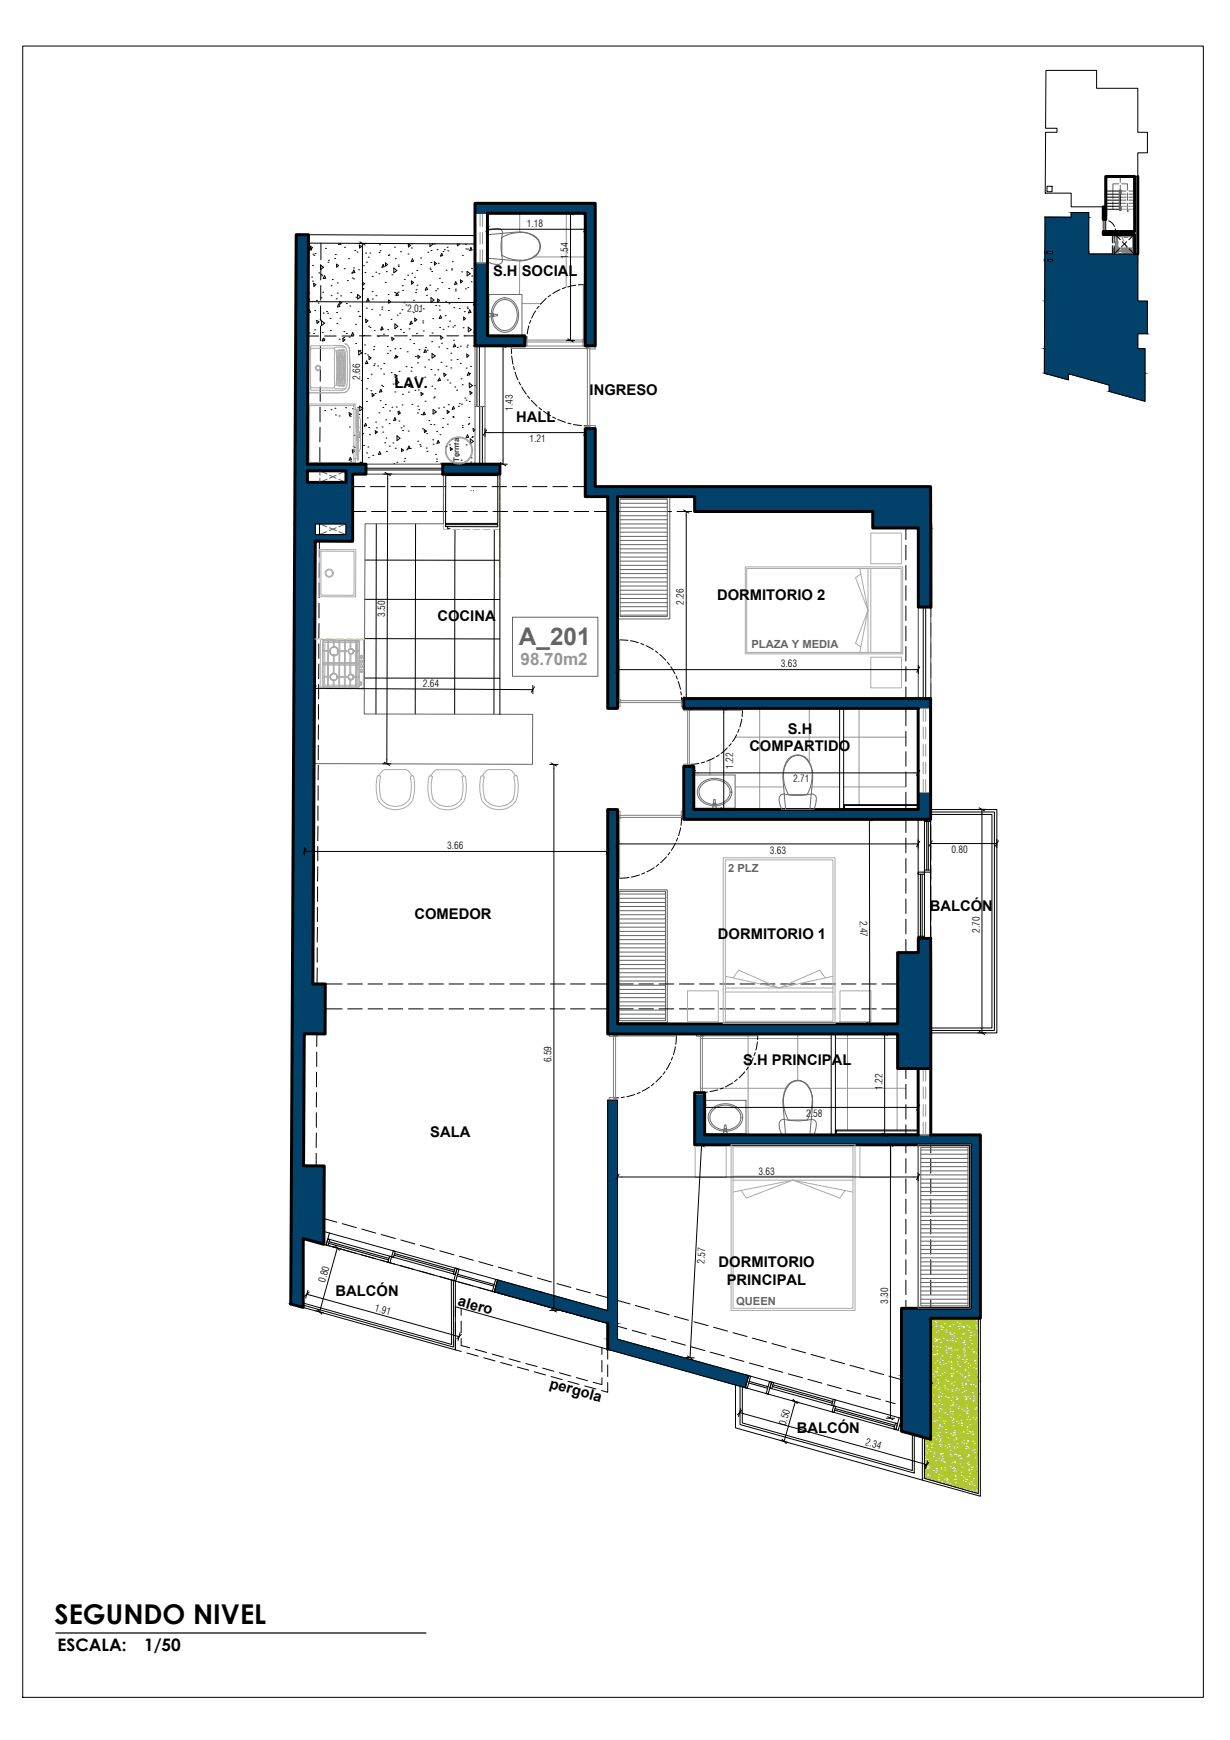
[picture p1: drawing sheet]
<svg xmlns="http://www.w3.org/2000/svg" width="297mm" height="420mm" viewBox="0 0 297 420" stroke-linecap="round" stroke-linejoin="round" font-family="sans-serif">
<defs><g id="words">
<text font-size="6.6" x="13.2" y="392.2">SEGUNDO NIVEL</text>
<text font-size="5.9" fill="#636466" x="125.3" y="155.7">A_201</text>
<g font-size="4.2">
<text x="13.9" y="398.6">ESCALA:</text>
<text x="34.8" y="398.6">1/50</text>
</g>
<text font-size="4.1" fill="#939598" x="125.7" y="160.5">98.70m2</text>
<g font-size="3.6">
<text x="119.1" y="66.7">S.H SOCIAL</text>
<text x="95.2" y="93.8">LAV.</text>
<text x="142.4" y="95.4">INGRESO</text>
<text x="124.7" y="102">HALL</text>
<text x="173.2" y="144.9">DORMITORIO 2</text>
<text x="105.6" y="150">COCINA</text>
<text x="190.2" y="177.2">S.H</text>
<text x="181" y="181.4">COMPARTIDO</text>
<text x="100.1" y="222">COMEDOR</text>
<text x="224.5" y="220.1">BALCÓN</text>
<text x="173.4" y="226.7">DORMITORIO 1</text>
<text x="179.5" y="257.2">S.H PRINCIPAL</text>
<text x="103.9" y="274.6">SALA</text>
<text x="173.6" y="306">DORMITORIO</text>
<text x="175.5" y="310.3">PRINCIPAL</text>
<text x="81.1" y="312.9">BALCÓN</text>
<text x="110.4" y="315.2" transform="rotate(16 110.4 315.2)">alero</text>
<text x="132.6" y="335.1" transform="rotate(16 132.6 335.1)">pergola</text>
<text x="192.4" y="346.1">BALCÓN</text>
</g>
<g font-size="2.7" fill="#636466">
<text x="181.5" y="156.5">PLAZA Y MEDIA</text>
<text x="175.8" y="210.7">2 PLZ</text>
<text x="177.8" y="315.1">QUEEN</text>
</g>
<g font-size="2.4">
<text x="127.2" y="54.8">1.18</text>
<text x="137.2" y="62.5" transform="rotate(-90 137.2 62.5)">1.54</text>
<text x="98.3" y="75.3" transform="rotate(1 98.3 75.3)">2.01</text>
<text x="87" y="91.7" transform="rotate(-90 87 91.7)">2.66</text>
<text x="123.8" y="99.2" transform="rotate(-90 123.8 99.2)">1.43</text>
<text x="127.8" y="106.8">1.21</text>
<text x="93" y="149" transform="rotate(-90 93 149)">3.50</text>
<text x="165.2" y="146.1" transform="rotate(-90 165.2 146.1)">2.26</text>
<text x="188.6" y="161.1">3.63</text>
<text x="102.1" y="165.8">2.64</text>
<text x="177.1" y="185.6" transform="rotate(-90 177.1 185.6)">1.22</text>
<text x="191.5" y="188.9">2.71</text>
<text x="108" y="205">3.66</text>
<text x="185.9" y="206.1">3.63</text>
<text x="229.8" y="206">0.80</text>
<text x="207.7" y="222.3" transform="rotate(89 207.7 222.3)">2.47</text>
<text x="236.6" y="225.3" transform="rotate(-90 236.6 225.3)">2.70</text>
<text x="133.2" y="256.5" transform="rotate(-90 133.2 256.5)">6.59</text>
<text x="213.1" y="263.1" transform="rotate(-90 213.1 263.1)">1.22</text>
<text x="194.7" y="269.7">2.58</text>
<text x="183.2" y="283.7">3.63</text>
<text x="170.2" y="305.2" transform="rotate(-87 170.2 305.2)">2.57</text>
<text x="78.6" y="309.8" transform="rotate(-74 78.6 309.8)">0.80</text>
<text x="90.4" y="316.5" transform="rotate(16 90.4 316.5)">1.91</text>
<text x="214.5" y="314.9" transform="rotate(-90 214.5 314.9)">3.30</text>
<text x="189.8" y="344.4" transform="rotate(-74 189.8 344.4)">0.50</text>
<text x="208.8" y="348.9" transform="rotate(16 208.8 348.9)">2.34</text>
</g>
<text font-size="1.9" fill="#3d3d3d" x="110.9" y="111.5" transform="rotate(-90 110.9 111.5)">Terma</text>
</g></defs>
<!-- layer: TEXTURAS -->
<g fill="none" stroke="#000" stroke-width=".24">
<path d="M75 59.4l.5 .4-.5 .4zM75 59.7l.3 .6-.6 .1zM78.6 60h.1M81.9 58.7l-.2 .3h.6l-.1-.3M83.2 59.7h.1M86.8 59.2l.5 .3-.4 .4zM91.6 59.1h.1M95.3 59.7h.1M98.6 58.9l.5 .4-.4 .3zM99.3 59.9h.1M99.4 58.9h.1M103.8 58.8v.7l.7-.5-.1-.2"/>
<path d="M104.9 58.9h.1M108 59.7h.1M110.4 58.9l.1 .5 .4-.4-.1-.1M112.4 59h.1M113.7 59.8l.3 .6-.6 .1zM74.4 75.5l.3-.7 .3 .6-.6 .1M74.5 63.2h.1M74.6 70.8h.1M75.3 66.9h.1M75.5 64.1h.1M75.5 67.9h.1M75.6 61.4h.1"/>
<path d="M75.7 68.4l.6 .3-.5 .5zM75.8 61.7h.1M76 79.7h.1M76 75h.1M76.1 61.2h.1M76.4 72.5h.1M76.5 77.4l.5 .3-.4 .4zM76.8 73.2h.1M77 65.9h.1M77.3 77.2h.1M77.4 64l.7 .5-.7 .6zM77.5 71.9h.1"/>
<path d="M77.5 66.3h.1M77.6 77.5l.8 .5-.7 .6zM77.7 66.6h.1M77.9 70.6h.1M78 75.6h.1M78.4 66.6l.2 .6-.6 .1zM78.9 75.2h.1M79.1 75.6h.1M79.2 63.3h.1M79.3 62.9h.1M79.7 76.9h.1M79.8 79.8h.1"/>
<path d="M80 69h.1M80 71.4h.1M80.2 67.5h.1M80.8 62.4h.1M81 61.5h.1M81.2 72.2h.1M81.3 75.5h.1M81.3 63.8l.5 .3-.5 .4zM81.4 78.1h.1M81.4 68.3h.1M81.4 70.8h.1M81.8 73.4l.3 .6-.6 .1z"/>
<path d="M82 72.8l.5 .3-.4 .4zM82.1 76.8h.1M82.2 71.4h.1M83.1 64.9h.1M83.6 73.3h.1M83.9 67.8h.1M84.1 62.5h.1M84.5 73.9h.1M84.7 70.6h.1M84.9 65.9h.1M85.1 67.1h.1M85.4 67.3h.1"/>
<path d="M85.4 64.7h.1M85.5 65.2l.2 .6-.6 .1zM85.7 60.5h.1M85.8 78.3h.1M86 71.8h.1M86.2 60.9h.1M86.3 71.1l.8 .6-.7 .5zM86.5 75.3h.1M86.6 65.1h.1M86.8 76.4h.1M86.9 76.4h.1M87.5 69.8h.1"/>
<path d="M87.5 68.1l.6 .4-.5 .4zM87.6 69.7h.1M87.7 69.8h.1M87.8 64.2h.1M88.1 65.8h.1M88.3 77.8h.1M88.3 61.1h.1M88.3 77.1l.5 .4-.4 .3zM88.5 74.4h.1M88.5 63.3h.1M88.8 72.1l.3 .6-.6 .1zM88.9 62.1h.1"/>
<path d="M89 78.8h.1M89.3 61.1h.1M89.4 79.1h.1M89.8 74.7h.1M89.9 66.7h.1M89.9 70.4h.1M89.9 72.2h.1M90.4 79.8h.1M90.7 65.7h.1M90.8 71.4h.1M91.5 66.1h.1M91.6 61h.1"/>
<path d="M91.7 76.1h.1M91.8 60.6h.1M92 79.7h.1M92.2 74.7h.1M92.2 74.2h.1M92.2 78.9l.3 .6-.6 .1zM92.5 63.9l.3 .5-.6 .1zM93 68.2h.1M93.1 63.5l.5 .4-.5 .3zM93.3 65.6h.1M93.6 79.6h.1M93.7 71.1h.1"/>
<path d="M93.8 61.7h.1M93.8 75h.1M93.8 72.5l.5 .3-.4 .4zM93.9 61.5h.1M94.4 77.1h.1M94.6 66.4h.1M95.1 64.7l.7 .6-.7 .6zM95.3 70.6h.1M95.4 78.2l.7 .6-.7 .6zM95.4 62.5h.1M95.6 71h.1M95.9 76.1h.1"/>
<path d="M95.9 70.7l.3 .6-.6 .1zM96.2 64h.1M96.2 70.6h.1M96.2 64.3h.1M96.5 75.6h.1M96.7 79.5h.1M96.7 60.8h.1M97.1 74.8h.1M97.1 69h.1M97.2 70.1h.1M97.6 73.1h.1M97.6 67.5h.1"/>
<path d="M98 73.6h.1M98.5 66.4h.1M98.5 61.3h.1M98.8 79.4h.1M99 78.3h.1M99.3 77.6l.3 .5-.6 .2zM99.3 67.8l.6 .4-.5 .4zM99.5 66h.1M99.6 62.5l.3 .6-.6 .1zM99.8 75.5h.1M99.9 72.5h.1M100.1 67h.1"/>
<path d="M100.1 76.8l.6 .4-.5 .4zM100.4 70.6h.1M100.5 70h.1M100.7 65.3h.1M100.7 68.9h.1M101.3 75.3h.1M101.6 62.3h.1M101.6 63.9h.1M102.1 78h.1M102.1 77.5h.1M102.2 79.9h.1M102.2 74.6h.1"/>
<path d="M103 71.3h.1M103 69.4l.3 .5-.6 .1zM103.3 60.9h.1M103.8 68.9h.1M103.8 64.8h.1M103.9 65.1h.1M104 63.4h.1M104.1 60.5h.1M104.1 71.9l.7 .6-.7 .5zM104.3 65.6h.1M104.5 76.9h.1M104.9 63.2l.5 .4-.5 .4z"/>
<path d="M105.2 70.2h.1M105.2 73.8h.1M105.6 60.3h.1M105.6 69.8h.1M105.6 72.2l.6 .3-.5 .4zM105.8 63.6h.1M106 73.9h.1M106.1 67.2h.1M106.1 74.9h.1M106.2 79.1h.1M106.4 76.2l.3 .6-.6 .1zM106.7 61.2l.2 .5-.5 .1z"/>
<path d="M106.7 68.2h.1M107 60.7h.1M107 79.5h.1M107.3 60.3h.1M107.5 76.2h.1M107.6 72.9h.1M107.7 65.3h.1M108.1 60.6h.1M108.2 78.9h.1M108.4 69.7h.1M108.4 73.3h.1M108.6 77.5h.1"/>
<path d="M109 65.2h.1M109.1 64.9h.1M109.2 63.2h.1M109.4 79h.1M109.6 74.3h.1M109.8 78.6h.1M110 69.8h.1M110 70.3h.1M110.1 68l.2 .6-.5 .1zM110.6 72.1h.1M110.9 74.5h.1M111.2 67.6l.5 .3-.5 .4z"/>
<path d="M111.5 65.6h.1M111.7 61.7h.1M111.8 79.1h.1M112 76.6l.5 .3-.5 .4zM112.1 75.3h.1M112.4 69.8h.1M112.5 60.1h.1M112.8 74.2h.1M112.8 65.5l.8 .6-.8 .5zM112.9 74.5h.1M112.9 60.1h.1M113 69.5h.1"/>
<path d="M113.1 79l.7 .6-.7 .5zM113.4 74.8l.3 .6-.6 .2zM113.8 68.1h.1M113.9 64.8h.1M113.9 66.7h.1M114.6 78.8h.1M114.7 61.4h.1M74.6 80.4h.1M75.7 80.5h.1M77.8 80.3h.1M78.1 81.6l.3 .6-.6 .1zM78.2 82.1h.1"/>
<path d="M78.2 81.9h.1M78.4 99.1h.1M79.9 98.9h.1M80.9 98.6h.1M81.9 81.9h.1M82.8 81.7l.5 .4-.5 .4zM83 81.5h.1M83 80.1h.1M83.5 98.5h.1M83.6 80.5h.1M84.3 99.6l.6 .4-.5 .4zM84.4 81.4h.1"/>
<path d="M85.1 98.7h.1M85.2 80.3l.3 .6-.6 .1zM85.9 83h.1M86.4 98.5h.1M86.6 84.6l.8 .6-.8 .5zM86.9 98.1l.7 .6-.7 .5zM86.9 84.6h.1M87.3 91.9h.1M87.8 81.1h.1M88 83.3h.1M88.1 85.4h.1M88.5 96.9h.1"/>
<path d="M88.5 93.9h.1M88.5 87.2l.3 .5-.5 .1zM88.8 85.7h.1M88.8 91.4h.1M89.1 86l.5 .4-.5 .4zM89.6 94.3h.1M89.6 90.4h.1M89.9 95l.5 .4-.5 .4zM90.2 84.4h.1M90.2 88.3h.1M90.3 83.7h.1M90.4 87.9h.1"/>
<path d="M90.6 95h.1M91.2 88.4h.1M91.3 81.2h.1M91.5 99.7h.1M91.8 96.8h.1M91.9 89.1h.1M92 94l.2 .6-.6 .1zM92.1 93h.1M92.4 93.3h.1M92.4 98.4h.1M92.6 80.7h.1M92.7 90.3h.1"/>
<path d="M92.7 87.8h.1M93 97.7h.1M93.5 83.7h.1M93.5 85.3h.1M94.1 99.2h.1M94.2 84.7h.1M94.5 90h.1M94.6 81.4l.6 .4-.5 .4zM94.6 98.3h.1M94.9 92.7h.1M95.4 94.6h.1M95.4 84.2h.1"/>
<path d="M95.4 90.4l.5 .3-.5 .5zM95.6 91.7l.7 .6-.7 .6zM95.6 85.8l.3 .5-.6 .2zM95.7 98.3h.1M95.8 86.1h.1M95.9 93.6h.1M96.1 99.4l.6 .3-.5 .4zM96.3 99.3h.1M96.4 89.7h.1M96.6 84.1h.1M97.1 97.8h.1M97.2 95.2h.1"/>
<path d="M97.4 80.3h.1M98.1 88.5h.1M98.1 81.1h.1M98.3 84.9h.1M98.6 94.7h.1M99 82h.1M99 92.7l.3 .5-.6 .1zM99.1 93.5h.1M99.3 89.6h.1M99.3 88.8h.1M99.5 97.6h.1M99.9 83h.1"/>
<path d="M100.2 94.3h.1M100.3 86.1h.1M100.4 91h.1M100.6 80.5h.1M100.8 99.7h.1M100.8 87.6h.1M100.9 98.1h.1M100.9 85.8l.5 .3-.4 .4zM101 94.2h.1M101.1 98.9h.1M101.2 84.4h.1M101.7 94.8l.5 .3-.5 .4z"/>
<path d="M101.7 92.2h.1M102.4 99.5l.3 .6-.6 .1zM102.6 91.1h.1M102.6 88.6h.1M102.6 93.5h.1M102.6 96.9h.1M102.7 84.4l.3 .6-.6 .1zM102.7 83.9h.1M103.2 84.6h.1M103.5 86.9h.1M104 89.2h.1M104.3 82.5h.1"/>
<path d="M104.3 93.2h.1M104.3 80.4h.1M104.3 85.4l.8 .6-.8 .5zM104.6 98.9l.8 .6-.8 .5zM104.7 96.1h.1M104.9 95.9h.1M105 93.9h.1M105 90.5h.1M105.7 89.3h.1M105.9 98.5h.1M105.9 83.8h.1M106.1 91.3l.3 .5-.6 .2z"/>
<path d="M106.4 81.2l.6 .3-.5 .4zM106.5 87.5h.1M106.6 82.9h.1M107.1 98.3h.1M107.2 90.1l.5 .4-.4 .4zM107.7 88.4h.1M107.9 84.2h.1M108 99.1l.5 .4-.5 .4zM108 91.8h.1M108.2 97.7h.1M108.7 92.5h.1M108.9 85.3h.1"/>
<path d="M108.9 88.8h.1M108.9 86.9h.1M109.5 82.2h.1M109.5 98.1l.3 .6-.6 .1zM109.8 83.1l.3 .5-.6 .2zM109.8 93.5h.1M110.3 94.2h.1M110.4 86.8h.1M110.4 83.9h.1M110.7 98.1h.1M110.9 97.5h.1M111.2 87.7h.1"/>
<path d="M111.2 83.6h.1M111.3 91.5h.1M111.4 97.6h.1M111.6 92.9h.1M112 81.1h.1M112.3 96.1h.1M112.6 96.6h.1M112.6 88.9h.1M112.7 83.8h.1M112.7 85.5l.5 .4-.4 .4zM112.8 83.3h.1M113.2 89.9l.2 .6-.6 .1z"/>
<path d="M113.3 96.9h.1M113.3 92.5l.8 .6-.7 .5zM113.4 90.2h.1M113.5 94.5l.5 .4-.4 .3zM113.7 88.5h.1M114.3 83.6h.1M114.4 80.2h.1M114.6 93.1h.1M77.4 112.1l.1-.3 .2 .3M81 100.2h.1M81.9 100.4h.1M84.4 103.1h.1"/>
<path d="M84.6 100.5h.1M84.6 110.4l.3 .6-.6 .1zM84.7 111.5h.1M85.1 108.6l.5 .4-.4 .4zM85.3 107.8h.1M85.3 108.6h.1M85.5 105.1h.1M85.6 108.1h.1M86.7 100.1h.1M86.8 105.5h.1M87.2 112.1v-.5l.5 .5M87.6 104.7h.1"/>
<path d="M87.8 107.6h.1M88.3 102.2l.2 .6-.5 .1zM88.5 109.4h.1M88.7 100.9h.1M88.8 107.9h.1M89 110.5h.1M89 103.2h.1M89.2 105h.1M90 110h.1M90.6 104l.5 .3-.4 .4zM90.7 101.9h.1M90.9 103.3h.1"/>
<path d="M91.7 109.1l.3 .5-.6 .2zM92.3 103.1h.1M92.4 104.3h.1M92.9 106.9h.1M93.2 101.4h.1M93.2 105.8h.1M93.3 109h.1M94 102.3h.1M94 107.7h.1M94.9 107h.1M95.1 111.9h.1M95.4 100.9l.2 .5-.5 .1z"/>
<path d="M95.4 108.2h.1M95.8 111.6h.1M95.9 105.2l.7 .6-.7 .6zM96.3 101.7h.1M96.8 103.3h.1M96.9 108.4l.5 .3-.4 .4zM97.2 104h.1M97.4 102.9h.1M97.6 111.4h.1M97.7 110.7h.1M98.2 108.6h.1M98.6 104.1h.1"/>
<path d="M98.7 107.7l.3 .6-.5 .1zM99.1 108.3h.1M100.9 106.5h.1M101.4 107.4h.1M101.5 107.8h.1M101.7 100.1h.1M102 103.5h.1M102.4 103.7l.6 .4-.5 .4zM102.9 108.2h.1M103 104.7h.1M103.1 109h.1M103.6 101.5h.1"/>
<path d="M104 102.5h.1M104.5 106.2h.1M104.6 107.3h.1M104.8 102.6h.1M105.2 109.7h.1M105.4 111.4h.1M105.4 110.9h.1M105.4 104.2h.1M105.8 106.4l.3 .5-.6 .1zM106.2 105h.1M106.4 111.9h.1M106.8 103.2h.1"/>
<path d="M107 101.1h.1M107.7 107.8h.1M108 102.4h.1M108.5 107.4h.1M108.7 108.1l.5 .3-.4 .4zM109.1 106.1h.1M109.4 100.6h.1M109.4 100.8h.1M109.8 107h.1M110.8 109.8h.1M111.4 111.1h.1M111.6 102.8h.1"/>
<path d="M111.7 103.2h.1M112.6 107.4h.1M112.9 105l.3 .6-.6 .1zM113.1 102.5h.1M113.2 100.8h.1M113.2 102.2h.1M113.6 106l.7 .6-.7 .5zM113.7 111.6h.1M113.8 110.6h.1M113.9 105.6h.1M114.1 105.4h.1M114.7 103.8l-.5-.4 .1 .8 .4-.3"/>
<path d="M120.7 114.5v58M88.1 135.2l32.6 .1M90.9 126.5l-.1 45.9M100.4 126.5l-.1 46M109.9 127.8l-.1 44.7M119.4 127.9l-.1 44.6M88 154.2l32.7 .1M88.1 144.7l32.6 .1M88 163.7l32.7 .1"/>
</g>
<g fill="none" stroke="#939598" stroke-width=".24">
<path d="M125.5 51.5v4.5M136.8 51.5l-.1 17.9M125.5 63v8.1M126.1 73.3h4.6M129.1 62h12.2M177.6 178h25.2M183.5 171.1v24.4M195.4 171.1v13M203.7 178h15.1M207.5 171.1v23.2M171.4 183.5v3.6M177.5 190h11.7"/>
<path d="M196.1 190h6.7M203.7 190h15.1M168.6 249.7v.5M169.1 250.8h31.6M180.7 249.7v24.4M192.6 249.7v11.1M201.7 250.8h15.1M204.7 249.7v23.2M216.6 249.7v23.2M169.1 262.8h20.7M195.5 262.8h5.2M201.7 262.8h17.1"/>
</g>
<!-- layer: 0-MOBIL -->
<g fill="none" stroke="#636466" stroke-width=".24">
<path d="M149.7 120.5h11.4M149.7 121.5h11.4M149.7 122.5h11.4M149.8 123.5h11.3M149.8 124.5h11.3M149.8 125.5h11.3M149.8 126.5h11.3M149.8 127.5h11.3M149.8 128.5h11.3M149.8 129.5h11.3M149.8 130.5h11.3M149.8 131.5h11.3"/>
<path d="M149.8 132.5h11.3M149.8 133.5h11.3M149.8 134.5h11.3M149.8 135.5h11.3M149.8 136.5h11.3M149.8 137.5h11.3M149.8 138.5h11.3M149.8 139.5h11.3M149.8 140.5h11.3M149.8 141.5h11.3M149.8 142.5h11.3M149.8 143.5h11.3"/>
<path d="M149.8 144.5h11.3M149.8 145.5h11.3M149.8 146.5h11.3M149.8 147.5h11.3M149.8 148.5h11.3M149.5 215.9h11.2M149.5 216.9h11.2M149.5 217.9h11.2M149.5 218.9h11.2M149.5 219.9h11.2M149.5 220.9h11.2M149.5 221.9h11.2"/>
<path d="M149.5 222.9h11.2M149.5 223.9h11.2M149.5 224.9h11.2M149.5 225.9h11.2M149.5 226.9h11.2M149.5 227.9h11.2M149.5 228.9h11.2M149.5 229.9h11.2M149.5 230.9h11.2M149.5 231.9h11.2M149.5 232.9h11.2M149.5 233.9h11.2"/>
<path d="M149.5 234.9h11.2M149.5 235.9h11.2M149.5 236.9h11.2M149.5 237.9h11.2M149.5 238.9h11.2M149.5 239.9h11.2M149.5 240.9h11.2M149.5 241.9h11.2M149.5 242.9h11.2M149.5 243.9h11.2M149.5 244.9h11.2M149.5 245.9h11.2"/>
<path d="M221.7 276.4h12.6v39.5h-12.6zM221.7 276.4v39.5M222.4 277.1h11.4v38.2h-11.4zM222.4 277.7h11.4M222.4 278.7h11.4M222.4 279.7h11.4M222.4 280.7h11.4M222.4 281.7h11.4M222.4 282.7h11.4M222.4 283.7h11.4M222.4 284.7h11.4M222.4 285.7h11.4"/>
<path d="M222.4 286.7h11.4M222.4 287.7h11.4M222.4 288.7h11.4M222.4 289.7h11.4M222.4 290.7h11.4M222.4 291.7h11.4M222.4 292.7h11.4M222.4 293.7h11.4M222.4 294.7h11.4M222.4 295.7h11.4M222.4 296.7h11.4M222.4 297.7h11.4"/>
<path d="M222.4 298.7h11.4M222.4 299.7h11.4M222.4 300.7h11.4M222.4 301.7h11.4M222.4 302.7h11.4M222.4 303.7h11.4M222.4 304.7h11.4M222.4 305.7h11.4M222.4 306.7h11.4M222.4 307.7h11.4M222.4 308.7h11.4M222.4 309.7h11.4"/>
<path d="M222.4 310.7h11.4M222.4 311.7h11.4M222.4 312.7h11.4M222.4 313.7h11.4M222.4 314.7h11.4"/>
</g>
<!-- layer: I-FURN -->
<path d="M107.1 114.5v12h-18.9l-.2 45.9 40.6 .1v12.1l-52.7-.2M149.1 119.9h12.6v29.6h-12.6zM149.7 120.5h11.4v28.4h-11.3zM149.1 214.9h12v32h-12zM149.5 215.3h11.2v31.2h-11.2z" fill="none" stroke="#636466" stroke-width=".24"/>
<!-- layer: COTAS -->
<g fill="none" stroke="#000" stroke-width=".24">
<path d="M74.5 56.7l40.2 .2M74.5 58.7l40.2 .2M267 46.1h3.5v4.4h-3.5M267 46.9h3.5M267 47.6h3.5M267 48.3h3.5M267 49.1h3.5M267 49.8h3.5M115.2 83.5v14.7h.6v-14.7M74.2 113.7h9.4v2.8h-9.4zM88.4 113.5h18.5M88.4 113.1h18.5"/>
<path d="M113.7 118.5h.1M114.3 118.5h.1M115.9 112.1v-13.9h.6v13.9M76.1 126.5h7.5v2.6h-7.5zM223 146.6v22.1M223.5 146.6v22.1M203.7 194.3h18v1.2h-18zM203.9 194.5h17.7v.8h-17.7zM221.7 197.9v28.7M223.3 197.9v28.7M224.7 195.5h16v53.9h-16M224.7 196.1h15.4v52.7h-15.4"/>
<path d="M224.7 196.7h14.9v51.5h-14.9M224.7 197.9v28.7M221.8 234h.1M201.7 272.9h20.1v1.2h-20.1zM202 273.1h19.6v.7h-19.6zM78.3 297.4l41.9 11.7M79.1 299.2l30.9 8.5M79.2 300.8l65.8 18.3M109 309.1v15.5l-35.8-10M109.5 309.2v16.1l-36.3-10.1M110 309.3v16.7l-36.8-10.3M110 315.5l36.8 10.3"/>
<path d="M236.2 318.3v42.4l-12.9-3.7v-9.8M236.8 318.3v43l-14.1-3.9v-10.4M177.6 334.4v10.4l45.1 12.6M178.7 334.7v9.3l42.1 11.7v-9.3M179.3 334.9v8.7l41 11.5v-8.8M180 335.1l36.4 10.1M180.8 332.2l36.9 10.3M185.9 335.2l30.8 8.6"/>
</g>
<!-- layer: eder_web_hatch -->
<g fill="#024169" stroke="#024169" stroke-width=".24">
<path d="M76.1 130.7h9.1z"/>
<path d="M73.5 249.6l5 .1z"/>
<path d="M73.2 299.1h5v1.4z"/>
<path d="M70.3 300.5h2.9v14.4z"/>
<path d="M217.7 333.9h7.1v11.7z"/>
<path d="M120.2 309.1l10.3 2.8h-11.1z"/>
<path d="M146.8 325.8h11.1l22.9 6.4z"/>
<path d="M106.9 112.1h13.8v2.4z"/>
<path d="M252.4 52.4l6.3 .1z"/>
<path d="M252.5 90.2h5.5v1.5z"/>
<path d="M267.9 93h8.6v1.5z"/>
<path d="M71.5 56.7l2.7 55.4 .3-55.4zM71.5 56.7l2.7 55.4h-3z"/>
<path d="M71.2 112.1l17.2 1.6v-1.6zM71.2 112.1l17.2 1.6h-17.2z"/>
<path d="M83.6 113.7l4.8 .8v-.8zM83.6 113.7l4.8 .8h-4.8z"/>
<path d="M83.6 114.5l1.6 2v-2zM83.6 114.5l1.6 2h-1.6z"/>
<path d="M71.2 113.7l3 2.8v-2.8zM71.2 113.7l3 2.8h-3z"/>
<path d="M71.2 116.5l14 10v-10zM71.2 116.5l14 10h-14.1z"/>
<path d="M83.6 126.5h1.6zM83.6 126.5h1.6z"/>
<path d="M71.1 126.5l5 2.6v-2.6zM71.1 126.5l5 2.6h-5z"/>
<path d="M83.6 126.5l1.6 2.6v-2.6zM83.6 126.5l1.6 2.6h-1.6z"/>
<path d="M71.1 129.1h12.5zM71.1 129.1h12.5z"/>
<path d="M71.1 129.1l14.1 1.6v-1.6zM71.1 129.1l14.1 1.6h-14.1z"/>
<path d="M71.1 130.7h5zM71.1 130.7h5z"/>
<path d="M71.1 130.7l4.5 106.9 .5-106.9zM71.1 130.7l4.5 106.9h-5z"/>
<path d="M70.6 237.6l8 6v-6zM70.6 237.6l8 6h-8z"/>
<path d="M70.6 243.6l7.9 6 .1-6zM70.6 243.6l7.9 6h-7.9z"/>
<path d="M70.6 249.6l2.9 .1zM70.6 249.6l2.9 .1z"/>
<path d="M70.6 249.7l2.7 31.8 .2-31.8zM70.6 249.7l2.7 31.8h-2.9z"/>
<path d="M70.4 281.5h7.9zM70.4 281.5h7.9z"/>
<path d="M70.4 281.5l7.8 17.6 .1-17.6zM70.4 281.5l7.8 17.6h-7.9z"/>
<path d="M70.3 299.1l2.9 1.4v-1.4zM70.3 299.1l2.9 1.4h-2.9z"/>
<path d="M70.3 300.5l-.1 14.4h3zM70.2 314.9h3v.8z"/>
<path d="M169.7 263.8l.5 .5v-.5zM169.7 263.8l.5 .5h-.5z"/>
<path d="M167.8 263.8l.4 .5v-.5zM167.8 263.8l.4 .5h-.4z"/>
<path d="M167.8 264.3l2.4 9.8v-9.8zM167.8 264.3l2.4 9.8h-2.4z"/>
<path d="M167.8 274.1l69 2.3v-2.3zM167.8 274.1l69 2.3h-69z"/>
<path d="M234.3 276.4l2.5 39.5v-39.5zM234.3 276.4l2.5 39.5h-2.5z"/>
<path d="M217.7 315.9l19.1 2.4v-2.4zM217.7 315.9l19.1 2.4h-19.1z"/>
<path d="M217.7 318.3l7.1 13.9v-13.9zM217.7 318.3l7.1 13.9h-7.1z"/>
<path d="M217.7 332.2l7.1 1.7v-1.7zM217.7 332.2l7.1 1.7h-7.1z"/>
<path d="M217.7 333.9v11.7h7.1zM217.7 345.6h7.1v1.9z"/>
<path d="M146.8 265.7l2.3 46.2v-46.2zM146.8 265.7l2.3 46.2h-2.3z"/>
<path d="M146.8 311.9l2.3 4.6v-4.6zM146.8 311.9l2.3 4.6h-2.3z"/>
<path d="M119.4 311.9l27.4 4.6-16.3-4.6zM119.4 311.9l27.4 4.6h-11.2z"/>
<path d="M135.6 316.5l13.5 3.1v-3.1zM135.6 316.5l13.5 3.1h-2.3z"/>
<path d="M146.8 319.6l2.3 3.8v-3.8zM146.8 319.6l2.3 3.8h-2.3z"/>
<path d="M146.8 323.4l11.1 2.4-8.8-2.4zM146.8 323.4l11.1 2.4h-11.1z"/>
<path d="M146.8 325.8l22.8 6.4h11.2zM169.6 332.2h11.2l-.8 2.9z"/>
<path d="M114.7 63.5l3 7.6v-7.6zM114.7 63.5l3 7.6h-3z"/>
<path d="M114.7 71.1l3 10v-10zM114.7 71.1l3 10h-3z"/>
<path d="M114.7 81.1l12 2.4v-2.4zM114.7 81.1l12 2.4h-12z"/>
<path d="M114.7 49.1l29 2.4v-2.4zM114.7 49.1l29 2.4h-29z"/>
<path d="M141.3 51.5l2.4 32v-32zM141.3 51.5l2.4 32h-2.4z"/>
<path d="M106.9 112.1v2.4h13.8zM106.9 114.5h13.8z"/>
<path d="M165.1 168.7l59.6 2.4v-2.4zM165.1 168.7l59.6 2.4h-59.6z"/>
<path d="M165.1 185.1l2.4 2v-2zM165.1 185.1l2.4 2h-2.4z"/>
<path d="M221.7 191.4l3 4.1v-4.1zM221.7 191.4l3 4.1h-3z"/>
<path d="M165.1 187.1l2.4 8.4v-8.4zM165.1 187.1l2.4 8.4h-2.4z"/>
<path d="M165.1 195.5l59.6 2.4v-2.4zM165.1 195.5l59.6 2.4h-59.6z"/>
<path d="M141.3 103.5l2.4 14v-14zM141.3 103.5l2.4 14h-2.4z"/>
<path d="M141.3 117.5h83.4zM141.3 117.5h83.4z"/>
<path d="M141.3 117.5l83.4 2.4v-2.4zM141.3 117.5l83.4 2.4h-83.4z"/>
<path d="M167.8 119.9l56.9 3.6v-3.6zM167.8 119.9l56.9 3.6h-56.9z"/>
<path d="M210.8 123.5l13.9 4v-4zM210.8 123.5l13.9 4h-13.9z"/>
<path d="M221.8 127.5l3 19.1-.1-19.1zM221.8 127.5l3 19.1h-3z"/>
<path d="M146.8 119.9l2.3 51.2v-51.2zM146.8 119.9l2.3 51.2h-2.3z"/>
<path d="M221.8 226.6l2.9 3.4v-3.4zM221.8 226.6l2.9 3.4h-2.9z"/>
<path d="M216.8 230l8 4-.1-4zM216.8 230l8 4h-8z"/>
<path d="M216.8 234l8 13.3v-13.3zM216.8 234l8 13.3h-8z"/>
<path d="M146.8 195.5l2.3 51.8v-51.8zM146.8 195.5l2.3 51.8h-2.3z"/>
<path d="M146.8 247.3l78 2.4v-2.4zM146.8 247.3l78 2.4h-78z"/>
<path d="M216.8 249.7l8 8.3v-8.3zM216.8 249.7l8 8.3h-8z"/>
<path d="M258.7 51.3l4.2 1.2v-1.2zM258.7 51.3l4.2 1.2h-4.2z"/>
<path d="M252.4 52.5l10.5 8.3v-8.3zM252.4 52.5l10.5 8.3h-10.6z"/>
<path d="M254.2 60.8l8.7 .4v-.4zM254.2 60.8l8.7 .4h-8.7z"/>
<path d="M252.3 60.8l.5 .4v-.4zM252.3 60.8l.5 .4h-.5z"/>
<path d="M252.3 61.2l10.6 .1v-.1zM252.3 61.2l10.6 .1h-10.6z"/>
<path d="M252.3 61.3l22.5 1.3v-1.3zM252.3 61.3l22.5 1.3h-22.5z"/>
<path d="M254.2 62.6l20.6 .4v-.4zM254.2 62.6l20.6 .4h-20.6z"/>
<path d="M252.3 62.6l.8 .4v-.4zM252.3 62.6l.8 .4h-.8z"/>
<path d="M252.3 63l22.5 9.7v-9.7zM252.3 63l22.5 9.7h-22.5z"/>
<path d="M252.3 72.7l24.8 7.9v-7.9zM252.3 72.7l24.8 7.9h-24.8z"/>
<path d="M252.3 80.6l22.5 3.6v-3.6zM252.3 80.6l22.5 3.6h-22.6z"/>
<path d="M252.2 84.2l24.3 5.9v-5.9zM252.2 84.2l24.3 5.9h-24.3z"/>
<path d="M252.2 90.1l24.3 .1v-.1zM252.2 90.1l24.3 .1h-24z"/>
<path d="M258 90.2l18.5 1.5v-1.5zM258 90.2l18.5 1.5h-13.1z"/>
<path d="M263.4 91.7l13.1 1.3v-1.3zM263.4 91.7l13.1 1.3h-8.6z"/>
<path d="M267.9 93v1.5h8.6zM267.9 94.5h8.6v2.4z"/>
</g>
<g fill="none" stroke="#636466" stroke-width=".24">
<path d="M268.8 48.7v1.8M270.2 44.4h-1.4v3.6M270.5 44.7v1.4h1.4M270.5 46.9h1.4M270.5 47.6h1.4M270.5 48.3h1.4M270.5 49.1h1.4M270.5 42.6v1.5M270.9 44.4h1.4v1.5M272.3 49.1v2l.3-.2M272.3 46.6v1.8M272.6 46.1h1.4"/>
<path d="M272.6 46.9h1.4M272.6 47.6h1.4M272.6 48.3h1.4M272.6 49.1h1.4M114.7 83.5v28.6M114.7 98.2h2.4M117.1 83.5v28.6M77.2 115.4v1.1l1.8-.8M79 114.5l-1.8-.8v1.1M79.6 114.8l1.6 .7M81.2 114.8l-1.6 .7M81.8 115.7l1.8 .8"/>
<path d="M83.6 113.7l-1.8 .8M77.2 126.5l1.7 .7M78.9 128.4l-1.7 .7M79.6 127.5l1.6 .6M81.2 127.5l-1.7 .6M81.9 128.4l1.7 .7M83.6 126.5l-1.8 .7"/>
</g>
<!-- layer: 0 -->
<g fill="none" stroke="#000" stroke-width=".25">
<path d="M223.3 197.9h1.4v.5h-1.4zM223.8 198.4v11.7M224.2 198.4v11.7M221.7 210.6h1.6v.5h-1.6zM222.3 211.1v15M222.7 211.1v15M223.3 210.1h1.4v.5h-1.4zM221.7 226.1h1.6v.5h-1.6zM221.7 226.6h3M78.6 243.6l-.1 6.1M79.1 299.2l.5 .1-.4 1.5-.4-.2zM79.5 299.8l14.4 4.1"/>
<path d="M79.6 297.7l-.8 2.9M79.4 300.2l14.4 4M94.1 303.3l.5 .2-.4 1.4-.5-.1zM95 302l.4 .2-.4 1.4-.4-.1zM95.2 303.1l14.4 4M95.3 302.7l14.5 4M109.9 306.2l.5 .1-.4 1.4-.5-.1zM110.4 306.3l.5 .2-.8 2.9-.5-.2zM110.4 308.1l8.8 2.4M110.5 307.7l8.8 2.5M119.7 308.9l.5 .2-.8 2.8-.5-.1zM180.8 332.2l.5 .1-.8 2.9-.5-.1z"/>
<path d="M180.8 334l4.6 1.2M180.9 333.6l4.6 1.2M185.8 333.6l.5 .1-.8 2.9-.5-.1zM186.3 333.7l.5 .2-.4 1.4-.5-.1zM186.5 334.8l14.5 4M186.6 334.4l14.5 4M201.2 337.9l.5 .1-.4 1.5-.4-.2zM201.3 339.5l.5 .1-.4 1.5-.5-.2zM201.5 340.5l14.5 4M201.7 340.1l14.4 4.1M216.3 343.6l.4 .2-.3 1.4-.6-.1zM217.2 342.3l-.8 2.9"/>
<path d="M217.7 342.5l-.8 2.9-.5-.2"/>
</g>
<!-- layer: TEXTURA PASTO 2 -->
<g fill="#b0c82d" stroke="#b0c82d" stroke-width=".24">
<path d="M223.3 347.2l1.5 .3h-1.5z"/>
<path d="M223.3 357h1.5v.4z"/>
<path d="M224.8 357h11.4v.4z"/>
<path d="M224.8 318.3l11.4 12.5v-12.5zM224.8 318.3l11.4 12.5h-11.4zM224.8 330.8l11.4 2.6v-2.6zM224.8 330.8l11.4 2.6h-11.4z"/>
<path d="M224.8 333.4l11.4 .5v-.5zM224.8 333.4l11.4 .5h-11.4z"/>
<path d="M224.8 333.9h11.4zM224.8 333.9h11.4zM224.8 333.9l11.4 2.6v-2.6zM224.8 333.9l11.4 2.6h-11.4z"/>
<path d="M224.8 336.5l11.4 10.7v-10.7zM224.8 336.5l11.4 10.7h-11.4z"/>
<path d="M224.8 347.2l11.4 .3v-.3zM224.8 347.2l11.4 .3h-11.4z"/>
<path d="M224.8 347.5l11.4 9.5v-9.5zM224.8 347.5l11.4 9.5h-11.4z"/>
<path d="M223.3 347.5l1.5 9.5v-9.5zM223.3 347.5l1.5 9.5h-1.5z"/>
<path d="M224.8 357v.4h11.4zM224.8 357.4h11.4v3.3z"/>
</g>
<g fill="none" stroke="#fff" stroke-width=".24">
<path d="M225 318.5h.1M225.8 319.1h.1M226 319.9h.1M226 319.3h.1M228.1 319.6h.1M229.2 318.4h.1M229.3 318.7h.1M230.1 319.9h.1M231.2 319.3h.1M231.7 319.6h.1M232.6 318.6h.1M233.6 318.5h.1"/>
<path d="M235.2 318.3h.1M235.7 318.7h.1M235.7 318.8h.1M235.9 318.7h.1M235.9 319.1h.1M224.8 329h.1M224.8 323.1h.1M224.8 334.5h.1M224.9 326.5h.1M225.1 320.4h.1M225.2 325.1h.1M225.2 336.9h.1"/>
<path d="M225.4 327.1h.1M225.4 331.8h.1M225.5 338.9h.1M225.5 332.5h.1M225.6 335.1h.1M225.6 339.1h.1M225.7 323.3h.1M225.7 327.1h.1M225.7 331.1h.1M225.8 323.1h.1M225.8 329.1h.1M225.8 323.9h.1"/>
<path d="M226 334.6h.1M226 320.3h.1M226 321.7h.1M226.1 323.4h.1M226.1 339.5h.1M226.1 323.7h.1M226.2 331.2h.1M226.2 325.2h.1M226.2 331.5h.1M226.2 326.8h.1M226.3 327.1h.1M226.3 323.5h.1"/>
<path d="M226.3 326.1h.1M226.3 328.6h.1M226.3 330.3h.1M226.4 333.1h.1M226.4 330.6h.1M226.4 332h.1M226.5 321.4h.1M226.5 333.7h.1M226.5 334h.1M226.6 335.5h.1M226.6 337.5h.1M226.6 337.2h.1"/>
<path d="M226.7 338.9h.1M226.7 338.1h.1M226.8 323.4h.1M226.9 335.2h.1M226.9 329h.1M227 336.2h.1M227 325.4h.1M227 332.1h.1M227 329.6h.1M227.1 328.2h.1M227.1 324.1h.1M227.1 320.2h.1"/>
<path d="M227.2 337.2h.1M227.2 320.4h.1M227.3 321h.1M227.4 339.2h.1M227.5 327.4h.1M227.5 336.5h.1M227.5 331.8h.1M227.6 328.5h.1M227.7 320.5h.1M227.8 323.2h.1M227.8 329.4h.1M228 331.4h.1"/>
<path d="M228.1 334.6h.1M228.2 335.2h.1M228.3 337.2h.1M228.3 333.2h.1M228.4 329.2h.1M228.4 325.2h.1M228.4 326.1h.1M228.5 321.6h.1M228.5 321.2h.1M228.5 333.4h.1M228.5 326.7h.1M228.7 323.7h.1"/>
<path d="M228.7 337.4h.1M228.8 335.4h.1M228.9 333.6h.1M229 325.6h.1M229 328.8h.1M229.1 337.4h.1M229.1 325.7h.1M229.3 320.3h.1M229.3 320.2h.1M229.3 321.8h.1M229.4 322.1h.1M229.4 323.6h.1"/>
<path d="M229.5 327.7h.1M229.5 339.5h.1M229.5 325.3h.1M229.5 325.6h.1M229.6 327.1h.1M229.6 331.7h.1M229.6 334.2h.1M229.6 338.2h.1M229.6 328.7h.1M229.6 329h.1M229.7 329.7h.1M229.7 330.5h.1"/>
<path d="M229.7 330.2h.1M229.7 332.3h.1M229.8 326.2h.1M229.8 332.2h.1M229.8 332.5h.1M229.8 322.2h.1M229.8 334h.1M229.9 323.2h.1M229.9 335.6h.1M229.9 335.9h.1M229.9 337.4h.1M230 323.8h.1"/>
<path d="M230 339.1h.1M230 339.4h.1M230.1 331.7h.1M230.2 338.6h.1M230.2 330.6h.1M230.2 334.5h.1M230.3 321.9h.1M230.3 322.6h.1M230.5 333.7h.1M230.5 326h.1M230.7 335.7h.1M230.7 323.9h.1"/>
<path d="M230.8 337.3h.1M231 339.2h.1M231 337.9h.1M231 335.2h.1M231 331.2h.1M231.1 327.3h.1M231.1 326h.1M231.1 323.2h.1M231.1 328.8h.1M231.2 337.7h.1M231.3 329.4h.1M231.3 327.9h.1"/>
<path d="M231.4 320.3h.1M231.5 339.7h.1M231.5 335.6h.1M231.5 320.9h.1M231.6 327.6h.1M231.7 331.6h.1M231.8 330h.1M232 320.2h.1M232 323.1h.1M232.1 332h.1M232.3 336.3h.1M232.4 334h.1"/>
<path d="M232.4 334.4h.1M232.4 322.2h.1M232.4 328.3h.1M232.4 332.3h.1M232.5 320.3h.1M232.5 324.3h.1M232.5 335.1h.1M232.6 325.9h.1M232.6 320.3h.1M232.6 320.6h.1M232.7 322.1h.1M232.7 324.2h.1"/>
<path d="M232.8 336h.1M232.8 326.5h.1M232.8 323.7h.1M232.8 324h.1M232.8 325.5h.1M232.9 332.7h.1M232.9 327.2h.1M232.9 327.5h.1M232.9 337.2h.1M232.9 329h.1M233 326.2h.1M233 324.7h.1"/>
<path d="M233 330.6h.1M233 330.9h.1M233.1 332.4h.1M233.2 338h.1M233.2 334.1h.1M233.2 334.4h.1M233.2 335.8h.1M233.2 328.7h.1M233.3 337.5h.1M233.3 337.8h.1M233.4 340h.1M233.4 339.3h.1"/>
<path d="M233.4 328.2h.1M233.5 320.2h.1M233.7 337.3h.1M233.7 333.3h.1M233.8 330.2h.1M233.8 329.3h.1M233.8 325.3h.1M233.8 321.3h.1M233.8 331.5h.1M234 332.1h.1M234 332.2h.1M234 320.4h.1"/>
<path d="M234.1 323h.1M234.2 337.7h.1M234.3 329.7h.1M234.3 323.6h.1M234.3 321.7h.1M234.4 322.5h.1M234.4 334.2h.1M234.4 334.3h.1M234.6 324.5h.1M234.7 325.8h.1M234.8 336.2h.1M235 338.3h.1"/>
<path d="M235 338.2h.1M235 334.3h.1M235.1 326.5h.1M235.1 330.3h.1M235.1 337.2h.1M235.1 326.3h.1M235.1 322.4h.1M235.2 337.8h.1M235.4 328.7h.1M235.4 328.5h.1M235.5 329.3h.1M235.6 334.8h.1"/>
<path d="M235.7 330.5h.1M235.7 326.8h.1M235.7 320.1h.1M235.7 340h.1M235.8 320.7h.1M236 331.4h.1M236 320.5h.1M236 320.7h.1M236 322.2h.1M236 322.5h.1M236.1 332.5h.1M236.1 323.9h.1"/>
<path d="M236.2 325.6h.1M236.2 325.9h.1M236.2 327.4h.1M236.2 322.9h.1M223.3 348.4h.1M223.3 353.4h.1M223.3 351.8h.1M223.4 352.4h.1M223.5 350.4h.1M223.7 347.4h.1M223.8 349.1h.1M223.8 349.4h.1"/>
<path d="M223.8 350.8h.1M223.9 352.5h.1M223.9 352.8h.1M223.9 352.4h.1M223.9 354.6h.1M223.9 354.3h.1M224 356h.1M224 356.3h.1M224.1 354.1h.1M224.1 350h.1M224.3 354.4h.1M224.5 356.4h.1"/>
<path d="M224.6 350.5h.1M224.8 348.9h.1M224.9 346.7h.1M224.9 349.5h.1M225.1 340.4h.1M225.2 348.6h.1M225.2 341h.1M225.4 355.1h.1M225.4 351.7h.1M225.5 351.1h.1M225.5 347.1h.1M225.5 343.1h.1"/>
<path d="M225.6 350.7h.1M225.7 343.2h.1M225.8 340.9h.1M226 352.7h.1M226 355.5h.1M226 347.5h.1M226 354.6h.1M226.2 354.7h.1M226.2 355.2h.1M226.2 342.9h.1M226.3 346h.1M226.5 346.6h.1"/>
<path d="M226.6 344.9h.1M226.6 356.7h.1M226.6 357.3h.1M226.8 356.1h.1M226.8 340.6h.1M226.8 340.9h.1M226.8 346.9h.1M226.8 352.1h.1M226.8 342.4h.1M226.9 348.1h.1M226.9 344.1h.1M226.9 344.4h.1"/>
<path d="M226.9 340.1h.1M226.9 348.8h.1M226.9 345.8h.1M227 347.5h.1M227 347.8h.1M227.1 349.3h.1M227.1 351h.1M227.1 351.3h.1M227.2 348.9h.1M227.2 340.3h.1M227.2 352.7h.1M227.3 354.4h.1"/>
<path d="M227.3 354.7h.1M227.3 352.5h.1M227.4 356.2h.1M227.4 344.5h.1M227.4 357.8h.1M227.4 358.2h.1M227.5 351.6h.1M227.6 351h.1M227.7 352.2h.1M227.8 353h.1M227.8 343.1h.1M227.9 341.2h.1"/>
<path d="M228 343.7h.1M228.1 357.2h.1M228.1 353.1h.1M228.1 354.4h.1M228.2 349.2h.1M228.2 343.2h.1M228.2 345.2h.1M228.2 355h.1M228.2 341.2h.1M228.4 345.2h.1M228.4 345.9h.1M228.6 357h.1"/>
<path d="M228.6 357.5h.1M228.7 349.6h.1M228.8 341.6h.1M228.8 357.3h.1M228.9 347.2h.1M228.9 357.9h.1M229.1 348.8h.1M229.2 349.4h.1M229.2 349.2h.1M229.3 340.2h.1M229.4 358.2h.1M229.5 351.2h.1"/>
<path d="M229.5 350.2h.1M229.5 354.2h.1M229.5 340.9h.1M229.6 342.2h.1M229.6 346.2h.1M229.6 351.6h.1M229.9 341.4h.1M229.9 353.2h.1M229.9 343h.1M230 354.6h.1M230.1 343.4h.1M230.1 346.6h.1"/>
<path d="M230.1 340.9h.1M230.2 342.5h.1M230.2 342.8h.1M230.2 344.3h.1M230.2 355.2h.1M230.2 354.4h.1M230.3 345.9h.1M230.3 346.3h.1M230.4 347.7h.1M230.4 355h.1M230.4 349.4h.1M230.4 349.7h.1"/>
<path d="M230.5 357.2h.1M230.5 351.2h.1M230.5 345.5h.1M230.5 345.8h.1M230.5 352.8h.1M230.5 353.2h.1M230.6 354.6h.1M230.7 346.5h.1M230.7 356.3h.1M230.7 356.6h.1M230.7 358h.1M230.8 355.2h.1"/>
<path d="M230.8 351.2h.1M230.9 347.5h.1M230.9 347.2h.1M230.9 357.2h.1M230.9 343.2h.1M231.1 349.5h.1M231.1 348.6h.1M231.3 351.6h.1M231.4 343.6h.1M231.4 340.1h.1M231.5 351.5h.1M231.7 341.7h.1"/>
<path d="M231.8 351.5h.1M231.9 353.5h.1M231.9 352.1h.1M232.1 343h.1M232.1 355.5h.1M232.1 352.2h.1M232.1 356.3h.1M232.2 343.7h.1M232.2 343.6h.1M232.2 344.2h.1M232.2 348.3h.1M232.3 340.3h.1"/>
<path d="M232.4 354.3h.1M232.5 345.8h.1M232.6 357.5h.1M232.6 356.6h.1M232.6 345.8h.1M232.7 347.8h.1M232.7 348.6h.1M232.8 340.7h.1M232.9 359.5h.1M233 357.2h.1M233.1 357.7h.1M233.2 349.8h.1"/>
<path d="M233.3 348.6h.1M233.4 349.2h.1M233.4 340.9h.1M233.4 341.3h.1M233.5 357.3h.1M233.5 353.3h.1M233.5 342.7h.1M233.5 351.8h.1M233.5 349.3h.1M233.5 340.1h.1M233.5 344.4h.1M233.5 344.7h.1"/>
<path d="M233.6 345.3h.1M233.6 341.3h.1M233.6 346.1h.1M233.7 340.7h.1M233.7 347.8h.1M233.7 348.1h.1M233.8 353.8h.1M233.8 349.6h.1M233.8 342h.1M233.8 351.3h.1M233.8 351.6h.1M233.9 351.4h.1"/>
<path d="M233.9 353h.1M233.9 354.7h.1M234 355h.1M234 353.7h.1M234 356.5h.1M234 358.2h.1M234.1 345.7h.1M234.1 358.5h.1M234.1 359.9h.1M234.2 344h.1M234.2 342.8h.1M234.2 355.8h.1"/>
<path d="M234.4 346h.1M234.5 354.2h.1M234.6 357.8h.1M234.6 354.9h.1M234.8 359.8h.1M234.8 358.3h.1M234.8 345.7h.1M234.8 354.3h.1M234.9 348.1h.1M234.9 350.3h.1M234.9 346.3h.1M234.9 342.3h.1"/>
<path d="M235.1 357h.1M235.2 350h.1M235.3 358.7h.1M235.4 350.7h.1M235.4 348.5h.1M235.4 352h.1M235.4 340.3h.1M235.5 342.7h.1M235.7 359.9h.1M235.8 342.3h.1M235.9 354.1h.1M236 351.4h.1"/>
<path d="M236 344.3h.1M236.1 359.4h.1M236.1 351.9h.1M236.2 351.4h.1M236.2 355.4h.1M236.2 356.1h.1M236.2 347.4h.1M235.8 360.5h.1"/>
</g>
<!-- layer: A-WALL -->
<g fill="none" stroke="#000" stroke-width=".72">
<path d="M71.5 56.7h3l-.3 55.4h14.2v2.4h-3.2v16.2h-9.1l-.5 106.9h3l-.1 12.1-5-.1-.2 31.9h5l-.1 19-5-1.4v16.6l-3-.8zM114.7 49.1h29v34.4h-2.4v-32h-23.6v29.6h9v2.4h-12zM266.4 49.9v3.1h.6v-10.4h7v13.3h-7.6v.7h7.6v4.7M274.8 42.6v18.7M74.2 113.7h9.4v2.8h-9.4zM106.9 112.1h13.8v2.4h-13.8zM141.3 103.5h2.4v14h81l.1 29.1h-3v-19.1h-11v-4h-43v-3.6h-18.7v51.2h-2.3v-51.2h-5.5zM224.7 121.5v1.5M224.8 126.5v20.1M165.1 168.7h59.6v29.2h-59.6v-12.8h2.4v10.4h54.2v-24.4h-56.6zM146.8 195.5h2.3v51.8h67.7v-17.3h5v-3.4h2.9l.1 31.4h-8v-8.3h-70zM221.7 258v16.1h-51.5v-10.3h-2.4v12.6h66.5v39.5h-16.6v29.7l7.1 1.9v-29.2"/>
<path d="M224.8 258v16.1h12v44.2h-12.1M146.8 319.6v6.2"/>
</g>
<g fill="none" stroke="#000" stroke-width=".24">
<path d="M77.5 58.7v4M266.4 53v2.9M267 53v2.9M268.6 56.6v2.1M268.6 59.3v2M269.1 56.6v2.1M269.1 59.3v2l1.3-1.2M269.4 56.6l1.1 1.3M271 58.4l1.2 1.2M272.1 58.4l-1.3 1.2M273.9 56.6l-1.3 1.3M77.4 73.9v3.5"/>
<path d="M77.4 78.7v3.6M77.5 68.9v3.6M77.5 64.1v3.5M272.7 60.1l1.2 1.2M74.4 81.1h2.5M77.3 98.3v3.5M77.3 93.4v3.5M77.4 83.6v3.6M77.4 88.5l-.1 3.6M78.4 81.1h2.8M82.6 81.1h2.8M86.8 81.1h2.8"/>
<path d="M91 81.1h2.8M95.2 81.1h2.9M99.5 81.1h2.8M103.7 81.1h2.8M107.9 81.1h2.8M112.1 81.1h2.6M77.2 108.1v4M77.3 103.2l-.1 3.5M85.2 117.5h2.9M89.5 117.5h3.5M94.3 117.5h3.6M99.3 117.5h3.5"/>
<path d="M104.1 117.5h3.6M109 117.5h3.6M113.9 117.5h3.6M118.8 117.5h3.5M123.7 117.5h3.5M128.6 117.5h3.5M133.5 117.5h3.5M138.4 117.5h2.9M77.1 130.7v3.9M77.1 135.9v3.5M77.2 126.5v2.6M85.2 123.5h3.2"/>
<path d="M89.7 123.5h3.5M94.6 123.5h3.6M99.5 123.5h3.5M104.4 123.5h3.5M109.3 123.5h3.5M114.2 123.5h3.5M119.1 123.5h3.5M124 123.5h3.5M128.8 123.5h3.6M133.8 123.5h3.5M138.6 123.5h3.6M143.5 123.5h3.3"/>
<path d="M149.1 123.5h3.3M153.7 123.5h3.6M158.6 123.5h3.6M163.5 123.5h3.5M168.4 123.5h3.5M173.3 123.5h3.5M178.2 123.5h3.5M183.1 123.5h3.5M187.9 123.5h3.6M192.9 123.5h3.5M197.7 123.5h3.6M202.6 123.5h3.5"/>
<path d="M207.5 123.5h3.3M218.8 127.5v2.8M218.8 131.6v3.6M218.8 136.6v3.5M224.8 126.5v2.9M224.8 130.8v3.5M224.8 135.7v3.5M77 155.5v3.5M77 145.7v3.5M77 150.6v3.5M77.1 140.8v3.5M218.8 141.4v3.6"/>
<path d="M218.8 146.3v3.5M218.8 151.2v3.6M218.8 156.1v3.5M224.8 140.6v3.5M224.8 145.4v3.6M224.8 150.4v3.5M224.8 155.2v3.6M76.9 179.9v3.6M76.9 170.1v3.6M76.9 175v3.5M76.9 165.3v3.5M77 160.3l-.1 3.6"/>
<path d="M202.8 171.1v24.4M203.7 171.1v24.4M218.8 161v3.5M218.8 165.9v2.8M218.8 171.1v4.1M218.8 176.6v3.6M224.8 160.1v3.5M224.8 165v3.6M224.8 169.9v3.5M224.8 174.8v3.5M224.8 179.7v3.5M76.8 194.6v3.5"/>
<path d="M76.8 199.5l-.1 3.5M76.8 189.7v3.5M76.9 184.8l-.1 3.5M218.8 181.5v3.5M218.8 186.4v3.5M218.8 191.3v4.2M218.8 197.9v3.1M224.8 184.6v3.5M224.8 189.5v3.5M224.8 194.3v3.6M224.8 199.2v3.6M76.7 219.1v3.5"/>
<path d="M76.7 214.2v3.5M76.7 204.4v3.5M76.7 209.3v3.5M218.8 202.4v3.5M218.8 207.3v3.5M218.8 212.2v3.5M218.8 217.1v3.5M224.8 204.1v3.6M224.8 209v3.5M224.8 213.9v3.6M224.8 218.8v3.5M76.6 228.8v3.6"/>
<path d="M76.6 233.7v3.9M76.7 223.9l-.1 3.6M78.6 237.6h4M84 237.6h3.5M88.9 237.6h3.5M93.8 237.6h3.5M98.7 237.6h3.5M103.5 237.6h3.6M108.4 237.6h3.6M113.4 237.6h3.5M118.2 237.6h3.5M123.1 237.6h3.5"/>
<path d="M128 237.6h3.5M132.9 237.6h3.5M137.8 237.6h3.5M142.7 237.6h4.1M149.1 237.6h3.8M154.3 237.6h3.5M159.2 237.6h3.5M164.1 237.6h3.5M168.9 237.6h3.6M173.8 237.6h3.6M178.7 237.6h3.6M183.6 237.6h3.5"/>
<path d="M188.5 237.6h3.6M193.4 237.6h3.5M198.3 237.6h3.5M203.2 237.6h3.5M208.1 237.6h3.5M213 237.6h3.8M218.8 221.9v3.6M218.8 226.9v3.1M224.8 223.7v2.9M76.4 258.9v3.6M76.5 254v3.5M76.5 249.6v3.1"/>
<path d="M78.6 243.6h4M84 243.6h3.5M88.9 243.6h3.5M93.8 243.6h3.5M98.7 243.6h3.5M103.5 243.6h3.5M108.4 243.6h3.6M113.3 243.6h3.6M118.2 243.6h3.5M123.1 243.6h3.5M128 243.6h3.5M132.9 243.6h3.5"/>
<path d="M137.8 243.6h3.5M142.6 243.6h4.2M149.1 243.6h3.8M154.3 243.6h3.5M159.2 243.6h3.5M164.1 243.6h3.5M168.9 243.6h3.6M173.8 243.6h3.6M178.7 243.6h3.6M183.6 243.6h3.5M188.5 243.6h3.6M193.4 243.6h3.5"/>
<path d="M198.3 243.6h3.5M200.7 247.3v26.8M201.7 247.3v26.8M203.2 243.6h3.5M208.1 243.6h3.5M213 243.6h3.8M218.8 258v2.5M224.8 258v2.5M76.4 278.5v3M76.4 268.7v3.5M76.4 273.6v3.5M76.4 263.8v3.5"/>
<path d="M218.8 261.8v3.5M218.8 266.7v3.5M218.8 271.6v2.5M218.8 276.4v2M218.8 279.8v3.5M224.8 261.8v3.5M224.8 266.7v3.5M224.8 271.6v2.5M224.8 276.4v2M224.8 279.8v3.5M78.5 294.3l2.9 .8M82.7 295.5l3.3 .9"/>
<path d="M87.4 296.8l3.3 1M92.1 298.1l3.4 1M96.8 299.4l3.4 1M218.8 284.6v3.6M218.8 289.5v3.6M218.8 294.4v3.6M218.8 299.3v3.5M224.8 284.6v3.6M224.8 289.5v3.6M224.8 294.4v3.6M224.8 299.3v3.5M78.2 300.5l3 .8"/>
<path d="M82.5 301.7l3.4 .9M87.2 303l3.4 .9M91.9 304.3l3.4 1M96.6 305.6l3.4 1M101.3 306.9l3.5 1M101.5 300.7l3.4 1M106.1 308.2l3.4 1M106.2 302l3.4 1M110 315.5v2.5M110 319.3v2.8M110.8 309.6l3.4 .9M110.9 303.3l3.4 1"/>
<path d="M111.4 316v1.6M111.4 319v2.8M115.5 310.9l3.4 .9M115.6 304.7l3.4 .9M120.2 312.2l3.4 .9M120.3 306l3.4 .9M124.9 313.5l3.4 .9M125 307.3l3.5 1M129.6 314.8l3.4 1M129.8 308.6l3.4 1M134.3 316.1l3.4 1M134.5 310l3.4 .9"/>
<path d="M139.1 317.4l3.3 1M139.2 311.3l3.4 .9M143.7 318.8l3.1 .8M143.9 312.6l2.9 .7M149.1 314l3 .9M153.4 315.2l3.5 1M158.2 316.6l3.4 .9M162.9 317.9l3.4 .9M167.6 319.2l3.4 .9M218.8 304.2v3.5M218.8 309.1v3.5M218.8 314v1.9"/>
<path d="M224.8 304.2v3.5M224.8 309.1v3.5M224.8 314v1.9M110 323.5v2.5l1.4 .3M111.4 323.2v1.7l2 .5M112.8 326.7l2.7 .8M114.8 325.8l2.7 .8M116.8 327.9l2.7 .7M118.9 327l2.7 .7M120.9 329l2.7 .7M122.9 328.1l2.7 .8M125 330.1l2.7 .8"/>
<path d="M127 329.3l2.7 .7M129 331.2l2.7 .8M131 330.4l2.8 .7M133.1 332.4l2.7 .7M135.1 331.5l2.7 .8M137.1 333.5l2.8 .8M139.2 332.6l2.7 .8M141.2 334.7l2.7 .7M145.4 332.7v1.6l-2.2-.5M145.4 325.4v1.7M145.4 328.5v2.8M146.8 333.8v2.4l-1.5-.4"/>
<path d="M146.8 325.8v2.4M146.8 329.6v2.8M149.1 320.2l2.3 .7M152.7 321.3l3.4 .9M157.4 322.6l3.4 .9M162.1 323.9l3.4 .9M166.8 325.2l3.4 .9M171.5 326.5l3.4 .9M172.3 320.5l3.4 .9M176.3 327.8l3.3 .9M177 321.8l3.4 .9M181 329.1l3.3 1"/>
<path d="M181.7 323.1l3.4 .9M185.7 330.4l3.3 1M186.4 324.4l3.5 1M190.4 331.8l3.4 .9M191.2 325.7l3.3 1M195.1 333.1l3.4 .9M195.9 327.1l3.3 .9M199.8 334.4l3.4 .9M200.6 328.4l3.4 .9M204.5 335.7l3.4 .9M205.3 329.7l3.4 .9M209.2 337l3.4 .9"/>
<path d="M210 331l3.4 .9M213.9 338.3l2.3 .6M214.7 332.3l3 .8M224.7 338h.1M224.7 341.1h.1"/>
</g>
<!-- layer: Q-SPCQ -->
<g fill="none" stroke="#aaa" stroke-width=".24">
<path d="M77.9 154.8l-.1 10.9 .3 .2M78.1 154.6l8.4 .1M78.2 154.6l-.3 .2M78.2 154.8l-.2 5.2M78.3 157.3h.8v6h-.9M78.3 157v.3M78.3 154.8h8.2M78.3 154.8l-.2 .1M78.4 157.3l.1 2.7M78.5 160h.6M78.6 155.1h.5M78.6 155.1l-.2 2"/>
<path d="M79.3 160h1.2M79.4 155.1h1.1M79.6 157.3a1.12 1.12 0 0 0 .9 1.1M79.7 157.3a1.04 1.04 0 0 0 .8 1M79.7 157.3h-.3l-.1 3v3h.4M79.7 157.3l.2 .6 .6 .3M79.7 157.4v.1M79.7 157v.3M79.7 157h.1M79.9 157.8l.1 .1M80 156.5l-.2 .3M80.2 158.1h.1"/>
<path d="M80.3 156.3l-.1 .1M80.5 154.9v1.3M80.5 158.1v4.4M80.5 158.1h.2M80.5 156.3l-.5 .2-.3 .5M80.5 154.9h.3M80.6 156.2a1.04 1.04 0 0 0-.9 .9h-.3l-.1-2.3-.2 2.3h-.8M80.7 156.3l.7 .2 .2 .6M80.7 156.2l-.1 .1a.74 .74 0 0 0-1 .8M80.7 158.1l-.1 4.4a.83 .83 0 0 1 .9 1M80.7 155.1h1.2M80.7 154.9v1.3"/>
<path d="M80.7 156.2a1.04 1.04 0 0 1 1 .9M80.8 156.2a1.12 1.12 0 0 1 1 .9M80.8 158.2h-.1M81.1 156.3l.1 .1M81.2 158.1h-.1M81.4 156.6l.1 .1M81.5 157.1l-.1 .2h.5v3.2l-.1 2.9h-.3M81.6 157.7l-.2 .2M81.7 157v.1M81.7 157.4v.1M81.7 157.3h.1M81.7 157.3a1.04 1.04 0 0 1-1 1l.8-.5 .1-.5"/>
<path d="M81.8 157.3a1.12 1.12 0 0 1-1.1 1.1M81.9 155v2.1h-.4M81.9 154.9h.2M82.1 157.3h1.1v6.1h-1.2zM82.1 155v2.1h1.1v-2.1M82.1 155.2h1.1M83.2 154.9h.2M83.4 155v2.1h.3M83.4 155.2h1.1M83.7 157.3h-.3v6.1l.4 .1-.4 .1-.1 2.1M83.7 157.1v.2M84.2 157.3l.1 .2"/>
<path d="M84.2 157v.2M84.4 157.7h.1M84.5 156.7l-.1 .1M84.5 155v1.2M84.5 158.1v4.4M84.5 158.1h.2M84.6 154.9h.2M84.7 157.8h.1M84.7 155v1.2h-.2M84.7 155.2h1.2M84.7 158.1v4.4M84.8 156.7l-.5 .1-.2 .5"/>
<path d="M84.8 156.7h-.1M84.8 156.7h.1M84.8 156.7l.3 .1M85.1 156.7v.1M85.1 157.7h-.1M85.1 156.8l.2 .3M85.3 157v.2M85.3 157.3v.2M85.3 157.1a.61 .61 0 0 1-.5 .8 .61 .61 0 0 1-.7-.6M85.9 155v2.1l-.4 .1 .4 .1v6.1h-.4M85.9 154.9h.2M86.1 155.2h.2"/>
<path d="M86.1 155v2.1h.5M86.3 155.3v1.8M86.3 157.3v2.6M86.3 159.9l-.2 .1M86.5 154.8l.2 .2-.1 5.1M86.5 154.6l.4 .3M86.6 157.1l.1 .2h-.6l-.1 6.1h.5M86.8 155v10.7l-.3 .3M86.9 158.6h.8M86.9 159.9h.8M86.9 159.7h.8M86.9 159.7v.2"/>
<path d="M86.9 159.9l.4 .3 .3-.3M86.9 159.7l.4-.3 .3 .3M86.9 158.7l.4 .3 .4-.3M87.6 154.5h-10.1l-.2 11.4 .2 .2 10 .1M87.6 154.5l.2 .2-.1 11.3-.1 .1M87.6 159.7v.2M87.7 158.5a.4 .4 0 0 0-.5-.3 .4 .4 0 0 0-.3 .5h.8M87.7 158.5v.2M78 160l.1 5.8M78 160l.3 .3h.8M78 165.6l.2 .2h8.2M78.1 165.9l8.4 .1"/>
<path d="M78.2 163.3v.2h.9v2.1M78.3 160.3l-.3 .2M78.4 163.5v1.8M78.4 165.3l.7 .1M78.5 160.6h.6M78.5 160.6l-.1 2.7M79.1 165.6h.2M79.3 160.3h1.2M79.3 160.6h1.2M79.3 165.4h1.2M79.7 163.5h-.4v2.1M79.7 163.3a1.15 1.15 0 0 0 .8 1.1"/>
<path d="M79.8 163.4v.1M79.8 163.6h.1M79.8 163.3h.1M79.9 163.7l.1 .2M80 163l-.1 .2M80 163.9h.1M80 162.9v.1M80.2 164.1l.1 .1M80.3 162.7l-.1 .1M80.5 164.4v1.2M80.5 164.3a.84 .84 0 0 0 1-.8l.3 .1 .1 2.2 .1-2.2h1.2v2.1h.2M80.5 165.6h.2"/>
<path d="M80.5 162.5h.2M80.5 162.5a.91 .91 0 0 0-.8 .8M80.6 164.2h.1M80.6 162.7h.1M80.7 164.4v1.2M80.7 165.4l1.1 .1M80.7 160.3h1.2M80.7 160h1.2M80.7 160.6h1.2M80.9 162.7l.2 .1M81.1 164.1l-.2 .1M81.2 163l.1 .2"/>
<path d="M81.2 163.9v.1M81.3 163.7v.2M81.4 163.3l-.4-.5-.6-.1-.4 .3-.2 .7 .3 .4 .6 .2 .5-.3 .2-.5M81.4 163.5v.1M81.4 163.4a.83 .83 0 0 0-.8-.8 .83 .83 0 0 0-.8 .8 .83 .83 0 0 0 .7 .9M81.4 163.5a.83 .83 0 0 1-.7 .8M82 160.3h1.2M82 160.6h1.2M82 165.5h1.2M82.1 160h1.1M83.3 165.5h1.2M83.4 160.3h1.1"/>
<path d="M83.4 160h1.1M83.4 160.6h1.1M84.1 163.5l.1 .2M84.2 163.2l-.1 .2M84.3 163.9h.1M84.4 163h-.1M84.5 164.3l.2 .1-.1 1.4zM84.5 162.5h.2M84.6 164h.2M84.6 162.9h.2M84.7 160.3h1.2M84.7 160h1.2"/>
<path d="M84.7 160.6h1.2M84.7 165.5h1.1M85 163h.1M85.1 163.9h-.1M85.2 163.2l.1 .2M85.3 163.5l-.1 .2M85.5 163.4a.74 .74 0 0 0-1.2-.5 .74 .74 0 0 0 .1 1.2 .74 .74 0 0 0 1.1-.6M85.6 163.3l-.1 .2 .4 .1-.1 2.1h.3M86 165.5h.2M86.1 160.6h.1M86.2 160.6l.1 .1M86.3 163.6l-.1 1.9"/>
<path d="M86.3 160.7v2.7M86.4 160.3l.3 .3M86.5 163.6h-.5v2.1M86.5 163.3v.2M86.6 160.3v.1M86.6 160.6v5M86.7 165.6l-.2 .2M86.7 160.1l-.2 .2h-.4M86.9 161h.8M86.9 160.8h.8M86.9 162.1l.8 .1M86.9 162h.8"/>
<path d="M87 165.3h.1M87.1 165.1h.1M87.1 164.7h.1M87.1 164.8h.1M87.1 165l.1 .1zM87.1 165h.1M87.2 165.4h.1M87.2 165.3h.1M87.1 164.9v.1M87.1 165.3v.1M87.2 165.3l-.1 .1M87.2 164.7h.1"/>
<circle cx="84.7" cy="157.3" r=".57"/>
<circle cx="84.8" cy="157.3" r=".7"/>
<circle cx="84.7" cy="163.5" r=".56"/>
<circle cx="84.8" cy="163.5" r=".66"/>
<circle cx="87.1" cy="165.3" r=".11"/>
<circle cx="87.3" cy="160.9" r=".4"/>
<circle cx="87.3" cy="162" r=".4"/>
</g>
<!-- layer: P-SANR-FIXT -->
<g fill="none" stroke="#aaa" stroke-width=".24">
<path d="M74.3 90.7h.1M74.3 91h.1M74.3 86.7h.1M74.3 86.9h.1M74.3 94.7l.1 .1M74.4 94.9h6.4M75 93.4l.2 .2M75.2 93.6l5.3 .1M75.2 84.1l-.2 .2M80.5 84.1h-5.3M80.5 84.1l.3 .2v9.2l-.2 .2M80.8 93.6l.3 .2 1.6 .1"/>
<path d="M80.8 83.5l-5.7 .1-.1 10.4 .2 .2 6 .1a2.69 2.69 0 0 0 2.3-.5 20.5 20.5 0 0 0 .4-5.7v-1.2M80.9 83.4a3.4 3.4 0 0 1 2.6 .6M81.1 83.9l-.3 .1M81.1 83.9l1.2-.1 .9 .2M81.1 84.7l.1 .4M81.2 84.6l.1 .1M81.2 84.6l-.1 .1M81.2 85.2l.1 3.6M81.3 93h-.2M81.3 88.8l-.2 4.2M81.3 84.7l.1 .4M81.4 85.2l.1 3.6"/>
<path d="M81.4 92.5l-.1 .5M81.5 88.8l-.1 3.8M81.6 84.6l.1 .5M81.6 84.6h.2M81.7 85.2l.1 3.6M81.8 88.8l-.2 4.4M81.8 84.6l.1 .5M81.9 92.6l-.3 .6M81.9 85.2l.1 1M81.9 86.2l.1 2.6M82 88.8l-.1 2.7M82 91.5l-.1 1.1"/>
<path d="M82 84.4l.2 .8M82 84.4l.3 .2 .1 .6M82 93v.2M82.2 85.2l.1 1.9M82.2 87.1v1.7M82.2 88.8v1.8M82.3 90.6l-.2 2.4M82.3 93l-.3 .2M82.4 92.6l-.1 .4M82.4 85.2v3.6M82.4 88.8v3.8M82.5 84.6l.2 .5"/>
<path d="M82.6 84.4l.1 .2M82.6 84.5l-.1 .1M82.6 85.2l.1 3.6M82.7 88.8l-.2 4.5 .2-.2M82.7 84.6l.2 .5M82.9 85.2l.1 3.6M82.9 92.6l-.2 .5M82.9 93.2l.2 .1M83 88.8l-.1 3.8M83 93.1l-.1 .1M83 84.6l.1 .5M83.1 85.2l.1 3.6"/>
<path d="M83.2 88.8v3.2l-.2 1.1M83.2 84.6l-.3-.3 .1 .3M83.2 93.1l-.2 .2M83.2 84.6l.2 .5M83.3 93.7l-.6 .2M83.3 83a1.82 1.82 0 0 1 1.1 2M83.4 85.2v1M83.4 86.2v2.6M83.4 88.8v2.7M83.4 91.5l-.2 1.6M83.5 83.9l.3 1 .1 2M83.5 94.6l-2.6 .3"/>
<path d="M84.4 85.1l.1 2.6M84.4 92.6a1.99 1.99 0 0 1-.9 2M84.5 90.1l-.1 2.6M84.5 87.6v1.2M84.5 88.8v1.3M77.1 132.7h8.8v11.4h-8.8zM77.5 133.1h8v10.6h-8z"/>
<circle cx="76.8" cy="88.9" r=".44"/>
<circle cx="76.8" cy="88.9" r=".66"/>
<circle cx="79.5" cy="138.4" r=".99"/>
<circle cx="79.5" cy="138.4" r=".78"/>
</g>
<!-- layer: A-DOOR -->
<g fill="none" stroke="#000" stroke-width=".24">
<path d="M266.6 53.1l.6 .1M267.7 53.3a2.53 2.53 0 0 1 1.4 1.4M269.3 55.3l.1 .5M127.7 78.7l-.4 1.9M128.2 77.4l-.3 .7M129.4 75.1l-1 1.7M130.2 73.9l-.5 .7M131.9 72.1l-1.4 1.4M133 71.2l-.6 .5M135.2 69.9l-1.7 1M136.6 69.4l-.8 .3M139.1 68.9l-2 .4"/>
<path d="M140.8 68.7l-1.2 .1M123.5 84.2l.1 1.2M123.6 86l.3 2M124 88.5l.2 .8M124.4 89.9l.7 1.8M125.3 92.2l.4 .7M126 93.5l1.1 1.7M127.2 81.2v1.2M127.4 95.6l.5 .6M128.3 96.7l1.4 1.4M130.2 98.5l.6 .5M131.3 99.3l1.7 1.1"/>
<path d="M133.5 100.7l.7 .3M134.7 101.3l1.9 .7M137.1 102.2l.8 .1M138.5 102.5l1.9 .3M141 102.8l1.2 .1M149.7 154.5l2 .1M152.3 154.7l1.9 .5M154.8 155.4l.7 .3M156 155.9l1.8 1M158.3 157.2l.6 .5M159.3 158.1l1.5 1.3M161.1 159.9l.6 .6"/>
<path d="M162 161l1 1.7M163.3 163.2l.3 .8M163.8 164.5l.5 1.9M164.4 167l.1 .8M164.6 168.4v1M176.6 179.6l-.5 .6M177.9 177.4l-1 1.7M178.5 176.1l-.3 .8M179.1 173.6l-.4 1.9M179.3 171.6l-.1 1.4M164.4 199.9l-.5 1.9M164.6 197.1l-.1 2.2"/>
<path d="M168.8 184.3l-2 .3M170.1 184l-.7 .2M172.5 183l-1.8 .8M173.7 182.3l-.7 .4M175.6 180.6l-1.5 1.3M151.9 211.9l-2.2 .2M154.4 211.3l-1.9 .5M155.7 210.8l-.7 .3M158 209.5l-1.8 1M159.1 208.7l-.7 .5M160.9 206.9l-1.4 1.4M161.8 205.9l-.5 .5"/>
<path d="M163.1 203.6l-1 1.7M163.6 202.3l-.2 .8M159.8 259.9l-1.4 1.4M160.6 258.8l-.5 .6M161.9 256.5l-1 1.8M162.4 255.3l-.3 .7M163.1 252.8l-.5 1.9M163.4 250.2l-.2 2M179.9 258.8l-1.4 1.5M180.7 257.7l-.5 .6M181.9 255.4l-.9 1.8M182.4 254.2l-.3 .7"/>
<path d="M182.9 251.6l-.4 2M183 250.2v.8M149.4 265.1h-1M150.8 264.9l-.8 .1M153.3 264.3l-1.9 .5M154.6 263.8l-.7 .3M156.8 262.5l-1.7 1M157.9 261.6l-.6 .6M169.3 263.8h.1M170.8 263.7l-.8 .1M173.3 263.2l-1.9 .4M174.7 262.7l-.8 .3"/>
<path d="M176.9 261.5l-1.7 1M178 260.6l-.6 .5"/>
</g>
<g fill="none" stroke="#808080" stroke-width=".24">
<path d="M266.4 55.8l.3 .1zM266.4 53l.3 .1h-.3zM266.6 53.1v2.7zM266.6 55.8h.1M266.7 55.8l2.7 .1zM266.7 55.8h.1M266.7 53h.1M140.9 68.7h.4v13.5h-.4zM123.5 83.6h18.5v.5h-18.5zM126.7 82l.5 .1v1.4h-.5zM126.7 82.1h.1M127.2 82.5h13.6"/>
<path d="M127.2 82.1h13.6M140.8 82.1l.1 .4M140.8 81.9h.1M140.8 82h.1M140.9 81.9v.1M140.9 81.9h.1M140.9 82h.1M140.9 82v.5M140.9 82v.5v-.5M140.9 82v.1M140.9 82l.4 .1v1.4h-.5zM141.5 84.1v.1"/>
<path d="M141.6 84.1h-.1M141.6 84.2h.1M141.6 84l-.1 .1M141.6 84.1h.1M141.7 84l.1 .1M141.7 84.2h-.1M141.7 84.1h-.1v.1M141.7 84.1l-.1 .1M141.7 84.1h.1M141.7 84.1h-.2l.3 .1M141.7 83.6l2-.1v.7l-1.9-.1zM141.8 84.1h.6h-.7"/>
<path d="M141.8 84.1h.6M141.8 84.1l-.1 .1M141.8 84.2v18.7M142.4 84.1l-.6 .1M142.4 84.2v18.7M141.7 102.9l2-.1v.7h-2zM141.8 103.5h.1M149.2 154.5h.4v14.8h-.4zM149.1 169.1h.5l.1 1.6-.6-.1zM149.6 169v.6zM149.6 169h.1M149.6 168.9h.1"/>
<path d="M149.6 169l.1 .1M149.7 168.9h.1M149.7 169l-.1 .1M149.7 169.1v.5zM149.7 169v.1M149.7 169h.1M149.7 168.9v.1M149.7 169.6h14.9M149.7 169.2h14.9M164.7 169.1h.4v1.6l-.6-.1zM165.1 169.1h.1M165.2 171.1h1.4v.4l-1.4 .1z"/>
<path d="M166.1 171.6v13M166.4 171.1h12.9v.4h-12.9zM166.5 171.6v13M166.6 171.5h-.5l.5 .1M166.6 171.5h.1M166.6 171.5h.1zM166.6 171.6h.1M166.7 171.4h-.1M166.7 171.5h.1M166.7 171.4v.1M166.7 171.5h-.6h.5M149.1 195.9h.6l-.1 1.6-.5-.1z"/>
<path d="M149.2 197.3h.4v14.8h-.4zM149.6 197.5v.1M149.6 197.5h.1M149.6 197.6h.1M149.6 197.5v-.5v.5M149.7 197.5h.1M149.7 197.4v.1M149.7 197v.5zM149.7 197.6h.1M149.7 197h14.9M149.7 197.4h14.9M164.5 195.9h.6v1.6l-.4-.1z"/>
<path d="M165.1 197.4h.1M165.2 184.6h1.4v.5h-1.4zM166.5 185.1h.1M147.1 249.7h1.6v.4l-1.5 .2zM148.2 250.2h.5M148.2 250.1h.6zM148.2 250.2v14.9M148.5 249.7h14.9v.5h-14.9zM148.7 250.2v14.9M148.8 250.1l.1 .1M148.8 250.2h.1M148.8 250.1l-.1 .1"/>
<path d="M148.8 250.1h.1M148.9 250.1h.1M148.9 250.2h.1M168.2 249.7h1.5v.3l-1.4 .2zM169.2 250.2v13.6M169.5 249.7h13.5v.4h-13.5zM169.6 250.2v13.6M169.7 250.1v.1M169.7 250.1h-.5h.6M169.7 250.1h.1M169.7 250l-.5 .1h.5M169.7 250.1l.1 .1"/>
<path d="M169.8 250.1h.1M169.9 250.1v.1M147.1 265.1l1.6 .1v.4l-1.5 .1zM148.7 265.7h.1M168.2 263.7l1.5 .1v.4l-1.4 .1zM169.6 264.3h.1"/>
</g>
<g fill="none" stroke="#939598" stroke-width=".24">
<path d="M115.9 51.5v3.2M115.9 56.1v2.8M116.5 51.5v3.2M116.5 56.1v2.8M114.7 63.5h3M115.9 60.3v3.2M116.5 60.3v3.2M107.6 108.3v.4M107.6 108.8v.3M107.6 109.2v.4M107.6 107.9v.3M107.7 109.7l.1 .3"/>
<path d="M107.7 108.8l.1 .3M107.8 108.3l-.1 .4M107.8 109.2l.1 .3M107.9 110.2l.1 .2M107.9 107.4l-.2 .3M107.9 107.9l-.1 .3M107.9 109.7l.1 .3M108 107.4l-.1 .3M108.1 110.1l.1 .3M108.1 107l-.2 .3M108.1 110.6l.1 .2M108.3 110.5l.2 .3"/>
<path d="M108.3 107l-.2 .3M108.3 106.6l-.2 .3M108.4 110.9l.2 .3M108.6 106.7l-.2 .2M108.6 110.9l.2 .2M108.7 106.3l-.3 .2M108.7 111.3l.3 .1M108.9 106.4l-.2 .2M108.9 111.2l.3 .2M109 106l-.2 .2M109.1 111.6l.2 .1M109.3 106.1l-.3 .2"/>
<path d="M109.3 111.5l.3 .1M109.5 105.8l-.3 .1M109.5 111.8l.3 .1M109.7 105.9l-.3 .1M109.7 111.7h.3M109.9 105.6l-.3 .1M109.9 112h.3M110.1 105.8l-.3 .1M110.2 111.8h.3M110.3 105.5l-.2 .1M110.4 112h.3M110.6 105.7h-.3"/>
<path d="M110.6 111.9h.3M110.7 105.7h.4M110.8 105.5h-.3M111 105.5h.3M111.2 112l-.3 .1M111.2 105.7l.3 .1M111.4 111.8l-.3 .1M111.4 105.6h.3M111.6 112h-.3M111.7 105.8l.3 .1M111.8 111.7l-.3 .1M111.9 105.7l.3 .1"/>
<path d="M112.1 105.9l.3 .2M112.1 111.8l-.3 .1M112.3 111.5l-.3 .2M112.3 105.9l.3 .1M112.5 106.2l.3 .2M112.5 111.6l-.3 .2M112.6 111.3l-.2 .1M112.7 106.1l.3 .2M112.8 106.5l.3 .2M112.9 111.4l-.3 .1M113 111l-.2 .2M113.1 106.4l.2 .2"/>
<path d="M113.2 106.8l.2 .2M113.2 111l-.2 .2M113.3 110.6l-.2 .3M113.4 106.8l.2 .2M113.5 107.2l.1 .2M113.5 110.6l-.2 .3M113.6 110.2l-.2 .3M113.7 107.6l.1 .3M113.7 107.1l.1 .3M113.7 109.8l-.1 .3M113.8 110.3l-.2 .2M113.8 108l.1 .3"/>
<path d="M113.9 109.4l-.1 .3M113.9 107.6l.1 .3M113.9 108.5v.3M113.9 108.9v.3M113.9 109.8l-.1 .3M114 108l.1 .3M114.1 109.4l-.1 .3M114.1 108.5v.3M114.1 108.9v.3M221.8 171.1h3M223 171.1v3.1M223 175.6v2.8"/>
<path d="M223 179.8v2.8M223.5 171.1v3.1M223.5 175.6v2.8M223.5 179.8v2.8M221.7 191.4h3.1M223 184v2.8M223 188.2v3.2M223.5 184v2.8M223.5 188.2v3.2M223 258v3.1M223.5 258v3.1M221.7 274.1h3.1"/>
<path d="M223 262.5v2.8M223 266.7v2.9M223 271v3.1M223.5 262.5v2.8M223.5 266.7v2.9M223.5 271v3.1"/>
</g>
<g fill="none" stroke="#fecc66" stroke-width=".24">
<path d="M107.1 116.6v1.7M107.1 119v1.8M108.7 114.5h-1.6v1.4M109.4 114.5h1.8M111.8 114.5h1.8M114.3 114.5h1.7M116.7 114.5h1.8M119.2 114.5h1.5v1.4M120.7 116.6v1.8M120.7 119.1v1.7M107.1 126.4v1.4h1.6M107.1 121.5v1.8"/>
<path d="M107.1 123.9v1.8M109.3 127.8h1.8M111.8 127.8l1.8 .1M114.2 127.9h1.8M116.7 127.9h1.7M120.7 126.4v1.5h-1.6M120.7 125.8v1.6M120.7 128v1.8M120.7 121.5v1.8M120.7 130.5v1.7M120.7 133v1.7M120.7 135.4v1.7"/>
<path d="M120.7 137.8v1.5M120.7 124v1.7M76 154.3h2M78.7 154.3h1.8M81.1 154.3h1.8M83.6 154.3h1.7M86 154.3h2M75.9 166.3h2.1M78.6 166.3h1.8M81.1 166.3h1.7M83.5 166.3h1.8M86 166.3l2 .1"/>
</g>
<!-- layer: A-WALL -->
<path d="M88.4 112.1h18.5M88.4 114.5h18.5M221.8 146.6v22.1M224.8 146.6v22.1" fill="none" stroke="#636466" stroke-width=".3"/>
<g fill="none" stroke="#6a6a6a" stroke-width=".24">
<path d="M117.7 56.7l7-.7a6 6 0 0 1 5.3 1.9 3.1 3.1 0 0 1-2.2 4.7l-2 .4-8.1-.7zM117.7 55.8l.6-.3a2.73 2.73 0 0 1 2.8 0l.3 .7a18.9 18.9 0 0 0-.1 6.9 1.28 1.28 0 0 1-1.7 .7l-1.9-.6zM121.2 57.3v4.4M121.2 57.3a8.4 8.4 0 0 1 7.1-.6l.5 .3a2.84 2.84 0 0 1 1.6 2.5M130.4 59.5a4 4 0 0 1-4.7 3.3M117.7 71.1h8.4v10h-8.4zM118.1 71.1v10M118.2 75.7l.7 .1M118.2 75.7a.4 .4 0 0 0-.4 .4 .4 .4 0 0 0 .4 .4M118.9 75.9h-.3v.4h.3M118.9 75.8l.3 .3-.3 .2M119 75.7a.36 .36 0 0 1 .3 .4 .36 .36 0 0 1-.3 .3l-.8 .1"/>
<path d="M119.1 75.8l.9 .1M120 76.3l-.9 .1M120 75.9l.2 .2-.2 .2M120.1 72.6a3 3 0 0 1 4.9 1.9 4.2 4.2 0 0 1-3.1 5.7 4.2 4.2 0 0 1-3-5.7l.3-.8zM120.3 73a2.73 2.73 0 0 1 4.4 1.6 3.7 3.7 0 0 1-2.8 5.2 3.8 3.8 0 0 1-2.4-5.8zM121.2 61.6l2.5 1 2 .2M167.5 187.1h10v8.4h-10zM167.5 195.1h10M169.1 189.4a4.6 4.6 0 0 1 7.5 1.2 3.4 3.4 0 0 1-3.2 3.9 4.1 4.1 0 0 1-5-3.2l.1-.7zM169.5 189.6a4.1 4.1 0 0 1 6.7 1.1 3.4 3.4 0 0 1-4.4 3.5 2.99 2.99 0 0 1-2.7-4.1zM172.2 194.3v.7a.4 .4 0 0 0 .4 .4 .4 .4 0 0 0 .4-.4l-.1-.7M172.3 194.1l-.1 .1"/>
<path d="M172.3 194.1l.3-.2 .3 .2M172.4 193.2l-.2 .9M172.4 193.2l.2-.2 .1 .2M172.7 193.2l.1 .9M172.8 194.3l-.1-.2h-.3l-.1 .4h.4v-.2M172.9 194.1v.1M188.5 192l.7-.3a20 20 0 0 0 7.1 .1 1.27 1.27 0 0 1 .8 1.7l-.6 2h-7.7l-.1-.4a3.4 3.4 0 0 1-.2-3.1zM190.3 183.3a3.2 3.2 0 0 1 3.4-.9 3.2 3.2 0 0 1 2.2 2.7l.3 1v2.1l-.6 7.3h-5.9l-.6-7.3a7.4 7.4 0 0 1 1.2-4.9zM191 183a6.9 6.9 0 0 0-.9 8.2l.3 .7h4.5l.8-2 .4-2.7M192.7 182.4l1 .2 .7 .4M192.7 182.4l-1.1 .2-.6 .4M194.4 183l.9 1 .6 1.2 .3 2"/>
<path d="M170.2 265.7h10v8.4h-10zM170.2 273.7h10M171.7 268a4.6 4.6 0 0 1 7.6 1.2 3.4 3.4 0 0 1-3.3 3.9 4.1 4.1 0 0 1-5-3.3l.1-.6zM172.1 268.2a4.1 4.1 0 0 1 6.8 1 3.4 3.4 0 0 1-4.5 3.6 2.99 2.99 0 0 1-2.7-4.1zM174.8 273.5a.4 .4 0 0 0 .4 .4 .4 .4 0 0 0 .4-.4M174.8 272.8l-.1 .7M174.8 272.8a.36 .36 0 0 1 .4-.3 .36 .36 0 0 1 .3 .3M174.9 272.9v.2h.5v-.2M174.9 272.8l.3-.2 .2 .2M174.9 271.8v.9M175 271.8l.2-.2 .2 .2M175.3 271.8l.2 .9"/>
<path d="M175.5 272.8l.1 .7M188.5 270.5l.7-.2a17.7 17.7 0 0 0 7.1 0 1.27 1.27 0 0 1 .8 1.8l-.6 2h-7.7l-.1-.4a3.4 3.4 0 0 1-.2-3.2zM190.3 261.9a3.1 3.1 0 0 1 5.2 .8 7.3 7.3 0 0 1 .7 4.1l-.6 7.3h-5.9l-.6-7.3a7.4 7.4 0 0 1 1.2-4.9zM192.7 261a3.2 3.2 0 0 1 2.9 2.2l.4 1.3 .2 1.3M192.7 261a3.2 3.2 0 0 0-2.9 2.2 8.4 8.4 0 0 0 .6 7.3h4.5l.8-1.9 .4-2.8"/>
</g>
<!-- layer: E-ELEC-EQPM -->
<g fill="none" stroke="#aaa" stroke-width=".24">
<path d="M74.3 97.8h.1M74.3 98.8h.1M85.5 97.9h-10.6l-.1 .2v13.5l10.7 .1M85.5 98.8h1M85.5 97.6v14.5M85.8 98.8v-1.2h-11.4v14.5h11.1M86 98.8v12M86.4 98.8v4.1h-.2v-4.1v4.1h.2M86.4 98.8v4M86.5 98.8l-.1 12M74.3 103.1h.1M74.3 103.6h.1"/>
<path d="M74.3 106.1h.1M74.3 106.6h.1M74.4 103.1v.5v-.5M74.4 106.1v.5v-.5M85.5 110.8h.8M85.8 110.8v1.3h-.3M86 103.2h.1M86.2 109.8h.1M86.2 106.8h.3v3h-.3zM86.2 103.3l.1 1.2zM86.2 105.2v1.2zM86.2 104.8h.1"/>
<path d="M86.2 102.9h.1M86.2 100.9h.1M86.2 100.8h.1M86.2 101.1h.1M86.2 101.3h.1M86.3 101.2h.1M86.3 101.5h.1M86.3 101.3h.1M86.3 101.1h.1M86.3 101h.1M86.3 101.7h.1M86.3 101.7v.1z"/>
<path d="M86.3 101.5v.1zM86.3 101v.1M86.3 101.2v.1zM86.3 101.3v.2zM86.3 100.7h.1M86.3 100.9h.1M86.3 105.2h.1M86.3 100.8v.1M86.3 103.3v1M86.3 105.4v1M86.3 104.4h.3M86.3 105.3h.3"/>
<path d="M86.3 104.3h.6M86.3 105.4h.5M86.3 105l.4 .1M86.3 100.8h.1M86.3 100.7v.2M86.3 100.7v.1M86.3 102.8h.1M86.3 100.2h.1v2.2h-.1zM86.3 104.3h.1M86.3 103.3h.1M86.3 105.4h.1M86.3 106.4h.1"/>
<path d="M86.3 111h.1M86.3 110.3v.7v-1.2v1.2M86.3 103.3l.1 1zM86.3 105.4l.1 1zM86.3 100.2v2.2M86.4 104.3h.1M86.4 103.3h.1M86.4 105.4h.1M86.4 106.4h.1M86.4 103.3v1M86.4 105.4v1M86.4 102.9h.1"/>
<path d="M86.4 106.4v-1v1M86.5 103.2h.1M86.5 103.2h-.5v-4.4v4.4l.5 .1M86.5 103.3h.1M86.5 106.4h.1M86.5 109.3h.1M86.5 100.3h.1M86.5 100.3l.6 .9v7.2l-.6 .9M86.5 100.3v4M86.5 105.4v3.9M86.5 105l.2 .1v.2M86.7 105v.1"/>
<path d="M86.8 104.4h.1M86.8 104.4v.8M86.8 104.4l-.1 .6M86.8 104.3l-.1 .7M86.8 104.4l.1 .3-.1 .7-.1-.3"/>
</g>
<!-- layer: A-WALL -->
<circle cx="223.5" cy="197.9" r=".36" fill="#000"/>
<!-- layer: MOBILIARIO.. -->
<path d="M107.6 114.8h12.6v11.6h-12.6zM108.2 114.5h11.4M107.6 126.7h12.6v.5h-12.6zM108.1 127.2v.5h.6" fill="none" stroke="#000" stroke-width=".24"/>
<!-- layer: PISO DAA -->
<path d="M146.8 265.7h2.3v57.7l31.7 8.8-.8 2.9-33.2-9.3v-6.2l-27.4-7.7 .8-2.8 26.6 7.4z" fill="none" stroke="#000" stroke-width=".24"/>
<!-- layer: I-FURN -->
<g fill="none" stroke="#aaa" stroke-width=".24">
<path d="M180 136.9h38v21h-38zM180.3 137.3h37.3v20.3h-37.3zM207.6 137.3l2 10.1-3-7.9 1.3-.9M209.6 137.3v20.3M210.3 128.7h7.4v7.4h-7.4zM210.3 137.3v20.3M207.9 156.2l-1.3-.9 3-7.9-2 10.2M210.3 158.7h7.4v7.4h-7.4zM91.1 187.5a11 11 0 0 0 .2 5.7M91.4 193.3l.6 .9 1.4 .9M91.5 187.3l.4 .2a11.2 11.2 0 0 0 .2 5.5M92.1 192.9a4.1 4.1 0 0 0 5.2 1.5"/>
<path d="M93.1 185.8h4.8a2.97 2.97 0 0 1 1.6 1.5M93.1 185.8a3.2 3.2 0 0 0-1.6 1.5l-.4 .2M93.4 195.1l1.2 .3 1.2 .1 1.8-.4M98.9 192.9l-.9 1-.8 .5M99.5 187.3l-.4 .3a10.9 10.9 0 0 1-.2 5.4M99.5 187.3l.2 .1a9.6 9.6 0 0 1-.1 5.8M99.6 193.3l-.7 .9-1.3 .9M103.9 193.4l.6 .8 1.4 .9M104 187.4h.2M104 187.3l-.2 .1a9.4 9.4 0 0 0 0 5.8M104.2 187.4h.1a13.8 13.8 0 0 0 .3 5.6M104.5 192.9a4.1 4.1 0 0 0 5.3 1.5"/>
<path d="M105.6 185.9h4.8a2.97 2.97 0 0 1 1.6 1.5M105.6 185.9a2.95 2.95 0 0 0-1.6 1.4M111.4 193l-.9 .9-.8 .5M112 187.4l-.4 .2a10.9 10.9 0 0 1-.2 5.4M112 187.4h.2a9.6 9.6 0 0 1-.1 5.9M112.1 193.4a4.9 4.9 0 0 1-6.2 1.7M116.1 187.6a11 11 0 0 0 .2 5.6M116.4 193.3l.7 .9 1.3 .9M116.5 187.3l.4 .3a10.9 10.9 0 0 0 .2 5.4M117.1 192.9l.9 1 .8 .5M117.2 186.4l-.7 .9-.3 .3M122.3 194.3l-1.8 .4-1.7-.3"/>
<path d="M123.8 186.4l-.4-.4-.5-.2h-4.8l-.5 .2-.4 .4M123.8 186.4l.7 .9h.3a9.9 9.9 0 0 1-.1 5.9M123.9 192.9l-.9 1-.7 .5M124.3 187.3l-.2 .2a11.2 11.2 0 0 1-.2 5.5M124.5 187.3l-.2 .1M124.6 193.3a4.9 4.9 0 0 1-6.1 1.8M174.7 207.1h27v40h-27zM175.2 207.6h26v39h-26zM166 239.3h7.5v7.4h-7.5zM175.2 235.7l13 2.9-9.8-4.3-1.3 1.8M175.2 239.6h26M175.2 238.6h26"/>
<path d="M201.2 235.7l-13 2.9 9.8-4.3 1.2 1.8M202.8 239.3h7.5v7.4h-7.5zM167.9 276.8h7.5v7.5h-7.5zM176.6 276.4h29.9v40h-29.9zM177 276.9h29v39h-29zM207.7 276.8h7.5v7.5h-7.5zM177 284h29M177 285h29M179 287.5l1.2 1.8 11.3-4.3-14.5 2.9M204.1 287.5l-1.3 1.8-11.3-4.3 14.5 2.9"/>
</g>
<!-- layer: 0-MOBIL -->
<path d="M5.5 11.1h285.1v398.8h-285.1z" fill="none" stroke="#000" stroke-width=".24"/>
<!-- layer: 0 -->
<path d="M13.5 394.3h89.4" fill="none" stroke="#000" stroke-width=".3"/>
<!-- layer: 0.GT. COTAS -->
<g fill="none" stroke="#000" stroke-width=".24">
<path d="M252.6 17h12.2v4.3h10v10.6h2.3v5h-2.3v5.7h-7.8v7.3h-8.3v-3.3h-6.3l.1-14.7h2.8v-.9h-2.8zM86.5 58.8h2M86.9 58.4l1.3 .8M87.5 58.8v53.3M117.7 54.3v2.1M117.7 55.4h23.6M118.1 54.7l-.8 1.3M136.8 51.5h2M137.1 51.1l1.4 .8M137.8 51.5v30.7M141.3 54.3v2.1M141.7 54.7l-.7 1.3"/>
<path d="M252.4 52.4l6.3 .1v-1.2h4.2v10h11.9v11.4h2.3v7.9h-2.3v3.6h1.7v12.7l-8.6-2.4v-1.5l-9.9-2.8v1.5l-5.8-1.6zM252.8 45h1.3v1.3h-1.3zM266.4 49.9h.6M274 42.6h.8M74.4 71.9v2M74.4 72.8l40.3 .3M74.8 72.2l-.8 1.3M114.7 72v2M115 72.4l-.7 1.3M252.8 60.8h1.4v.4h-1.4zM253.1 62.6h1.1v.4h-1.1zM274 61.3h.8"/>
<path d="M120.7 83.5h1.8M120.8 83.1l1.4 .8M121.5 83.5v28.6M136.8 82.2h2M137.1 81.8l1.3 .8M86.5 112.1h2M86.9 111.7l1.3 .8M92.7 114.5h1.9M93 114.1l1.3 .7M93.6 114.5l-.2 69.9M117.1 103.5v2M117.1 104.5h24.2"/>
<path d="M117.5 103.8l-.8 1.3M120.7 112.1h1.8M120.8 111.7l1.4 .8M141.3 103.5v2M141.7 103.8l-.7 1.3M164.7 123.5h2M165.1 123.1l1.3 .8M165.7 123.5v45.1M75.9 166.2l52.8 .3M76 165.2l-.1 2M76.4 165.6l-.8 1.3M128.7 165.5v2"/>
<path d="M129.1 165.8l-.8 1.4M149.1 160.7v2M149.1 161.7h72.7M149.5 161l-.8 1.3M164.7 168.6h2M165.1 168.3l1.3 .7M173.8 171.1h2M174.1 170.7l1.3 .7M174.8 171.1v24.3M221.8 160.7v2M222.1 161l-.7 1.3M92.4 184.4h2"/>
<path d="M92.8 184.1l1.3 .7M132.7 184.6h2.1M133.1 184.2l1.3 .8M133.8 184.6v131.8M167.5 185.6v2M167.5 186.6h54.2M167.9 186l-.7 1.3M173.8 195.4h2M174.1 195.1l1.3 .7M208.9 197.9h2M209.3 197.5l1.3 .7M210 197.9v49.4"/>
<path d="M221.7 185.6v2M222.1 186l-.8 1.3M236.1 195.4h2M236.5 195.1l1.3 .7M237.1 195.4v54M73.5 204.6v2M73.5 205.6h73.3M73.9 204.9l-.8 1.3M146.8 204.6v2M147.1 205l-.7 1.3M149.1 202.8v2M149.1 203.8h72.6"/>
<path d="M149.5 203.1l-.8 1.4M221.7 202.8v2M222.1 203.1l-.8 1.4M224.7 202.7v2M224.7 203.7h16M225.1 203l-.7 1.3M240.7 202.7v2M241.1 203l-.7 1.3M209 247.3h2M209.4 246.9l1.3 .7M212.7 249.6h2M213 249.2l1.3 .8"/>
<path d="M213.6 249.6v24.4M236.1 249.4h2M236.5 249l1.3 .8M168.4 276.5h2M168.8 276.1l1.3 .8M169.4 276.5l-2.7 51.4M170.1 266.4v2M170.1 267.4h51.6M170.5 266.8l-.7 1.3M212.7 274h2M213 273.6l1.3 .8M214 276.4h2"/>
<path d="M214.4 276l1.3 .8M215 276.4v66.1M221.7 266.4v2M222.1 266.8l-.8 1.3M149.1 283.2v2M149.1 284.2h72.6M149.5 283.5l-.8 1.3M221.7 283.2v2M222.1 283.5l-.8 1.3M74.1 312.5l36.8 10.3M74.4 311.6l-.6 1.9M74.7 312l-1.1 1"/>
<path d="M76.2 316.5l1.9 .5M76.7 316.2l1 1.1M80.5 301.1l1.9 .5M80.9 300.8l1.1 1.1M81.5 301.4l-4.3 15.4M132.7 316.4h2.1M133.1 316l1.3 .8M111.1 321.8l-.5 1.9M111.4 322.2l-1.1 1.1M165.6 327.8l2.1 .1M166 327.4l1.3 .8M191.1 338.1l1.9 .6"/>
<path d="M191.5 337.9l1.1 1M192.1 338.4l-2.8 9.7M178.6 341.1l45.2 12.6M178.9 340.1l-.6 1.9M179.1 340.6l-1 1M188.4 347.8l1.9 .5M188.8 347.5l1.1 1.1M214 342.5h2M214.4 342.1l1.3 .7M224.1 352.7l-.6 1.9M224.3 353.1l-1.1 1.1"/>
</g>
<!-- layer: M-EQPM -->
<g fill="none" stroke="#808080" stroke-width=".24">
<path d="M268.9 56.7h.5v.2h-.5v-.2h.5zM268.9 56.7h.5M269 56.7h.1M269.2 57.1h.1M269.2 56.7h.1M269.4 56.8l-.2 .1v.2v-.2h.2l-.2 .3 .4-.1-.4 .1v-.3h.2M269.4 59.8h.1M269.5 58.4v1.3M269.5 59.8v1.4l.1-1.4M269.6 57.1h.1M269.6 57.1v1.3M269.6 57.1v4.1h-.2v-1.4"/>
<path d="M269.6 57.1v.8M269.7 56.7v.2h1.1v-.2M269.7 57.1v.8v-.8M269.7 57l4 .1v2.9h-3.7v1h-.3zM269.7 57.1h.1M269.7 57.1l.2 .1M269.8 57.1v1.4l.1-1.4M269.8 57.1h.1M269.8 57.1l.1 .1M269.9 58.4v2.7h-.1zM269.9 59.8h.1M269.9 57.1h.1"/>
<path d="M269.9 57.2h.1M269.9 57.2l.2-.1zM269.9 58.4h.1M270 56.8h.1M270 56.7l.2 .1zM270 59.7l.1 .2zM270 56.7h.1M270.1 56.8h.1M270 56.8h.2M270.1 59.9l3.1 .1zM270.1 57.2h.1M270.1 57.1h.1"/>
<path d="M270.1 56.7v.1M270.2 56.8h.1M270.2 56.7h.1M270.2 56.7h-.2v.1M270.2 56.7v.1M270.3 56.7l.2 .1v-.1M270.3 56.7h.2M270.3 56.8h.1M270.4 56.8h.1M270.3 56.7v.1M270.5 56.7l-.2 .1M270.5 59.9h.1"/>
<path d="M270.5 57.1h.1M270.5 57.1l1.1 .1M270.7 57l.3-.2v.3v-.3l-.2 .3M270.8 57.1v-.2l.1 .2M270.8 57.1l-.1-.2 .1 .2M270.8 56.9l.1 .2M270.8 56.9h.1M270.9 56.9l.1 .2zM270.9 56.9l.1 .3M271 57.1v-.3v.3M271 56.9v.2M271 57.3h.1"/>
<path d="M271 57.4l.2 .3M271.2 56.7v.1h.7v-.1M271.2 57.8h.1M271.3 57.9l.1 .3M271.3 56.8h.2M271.3 56.8h.1M271.4 56.8h.3M271.4 56.8h.1M271.4 56.8l.1 .2 .1-.2M271.5 57.2h.7zM271.6 56.8h.1M271.6 57.1l-.1 .1-1.4-.1h.4"/>
<path d="M271.6 57.1h.5h-.5v.1zM271.7 56.8h.1M271.7 56.8h-.1M271.7 58.9l.1 .3M271.8 59.3h.1M271.9 59.4l.1 .3M272 59.8h.1M272.1 59.9l.1 .2M272.1 57.1v.1M272.1 57.1v.1l1.5-.1 .1 .5-.1-.5-1.5 .1v-.1M272.1 57.2h.1M272.7 56.8h.1"/>
<path d="M272.7 56.9h.1M272.7 56.8l-.2-.1v.2l.2-.1v.1l.1-.1M272.7 56.8l.1-.1-.1 .2M272.8 56.8h.1M272.8 56.8l-.1 .1M273.2 57.1h.1M273.2 57.1h.4M273.4 56.7h.1M273.4 56.7h.3M273.4 59.9h.1M273.4 56.7h.2M273.5 56.7h.1z"/>
<path d="M273.5 56.7h.1M273.6 56.7h-.2M273.6 56.7h.1M273.6 57.6v1.9zM273.6 57.8v.6M273.7 59.5l-.1 .4-.4 .1 .4-.1 .1-.4M273.7 57.1v.8M268.8 60.5l.1 .2zM268.8 60.7h.1M268.8 60.5v.2M268.9 60.2h.5h-.5M268.9 60.2h.5v1l-.5-.4"/>
<path d="M268.9 60.6h.5M268.9 60.6h.2M268.9 60.2l.5 .4h-.2M268.9 60.9l.2 .3M268.9 60.4l.5 .4M269.1 60.2l.3 .2M269.1 60.6h.1M269.3 60.2h.1M269.4 60h-.2v-.3h.2h-.2l.2 .4M269.4 60.2v-.2h-.5l.1 1.2M269.4 60.6h-.5l.5 .4M270.1 60.6h.8v.1h-.8z"/>
<path d="M270.2 60.7h.1M270.2 60.6v.1M270.2 60.5h.3M270.3 60.5h.1M270.3 60.5h.5M270.4 60.5h.1M270.5 60h.1M270.5 60.5h.1M270.6 60.4v.1M270.6 60.5l-.1 .1M270.6 60.5h.1M270.6 60.5v.1"/>
<path d="M270.7 60.5h.1M270.8 60.5h.1M270.9 60.5h.1M270.9 60.6l.1-.3-.1 .3M271 61.2v-.9h2.4l-.1 .9M271 60.3h2.4M271 60.3h.1M271 60.4h.1M271 60.5h.1M271 60.2h.2M271.1 60.3h.1M271.1 60.2h.1"/>
<path d="M271 60.2h.1M271 60.3h.8zM271.1 60.3l-.1 .3M271.1 60.7h.1M271.1 60.6v.2zM271.1 60.5h.1M271.1 60.2v1M271.1 60.6h.2zM271.1 60.6h.1M271.1 60.5v.1M271.2 60.3l.1 .1M271.2 60.3h.1"/>
<path d="M271.3 60.2h.1M271.2 60.7h.1M271.2 60.5h.1M271.2 60.2v.1M271.2 60.2h.1M271.3 60.3h.1M271.3 60.2l-.3 .1M271.3 60.6h.1M271.3 60.4l1.8 .1zM271.3 60.8h1.8zM271.3 60.8h1.8M271.3 60.4h1.8"/>
<path d="M271.3 60.5h.3v.3l-.4-.2M271.3 60.5l-.1 .1M271.3 60.8v-.3v.3M271.4 60.7v.1M271.4 60.7h.1M271.5 60.7h.1M271.4 60.6h.1M271.4 60.3h.1M271.4 60.4h.1M271.4 60.2v.1M271.4 60.2h.1M271.4 60.5h.1"/>
<path d="M271.5 60.5l-.1 .1M271.5 60.2l-.2 .1M271.5 60.2h.1M271.5 60.1l.1 .2h-.2zM271.6 60.2h.1M271.6 60.3h.1M271.6 60.2l.1 .1M271.6 60.4h.1M271.7 60.4h.1M271.7 60.2h.1M271.7 60.3h.1M272 60l.1 .2 .2-.1-.2 .1z"/>
<path d="M272 60l.1 .2zM272.1 60.5v.3M272.1 60l.1 .2M272.1 60l.1 .1M272.1 60v.2M272.1 60.2h.1M272.1 60.4h.1M272.1 60.9h.1M272.1 60.9h.2M272.2 60.4h.1M272.1 60.4v.5M272.2 60l.1 .1-.1-.1"/>
<path d="M272.2 60v.1M272.2 60.4v.5M272.2 60.1h.1M272.2 60.9h.1M272.2 60.8l-.1 .1M272.3 60v.1v-.1M272.3 60v.1M272.3 60.1h.1M272.3 60.4l-.1 .5M272.3 60.5v.3M272.5 60.4h.1M272.5 60.9h.1"/>
<path d="M272.7 60.9h.1M273 60.5h.1M273 60.6h.1M273 60.7v.1M273 60.7h.1M273 60.5v.1M273.1 60.5v.3M273.1 60.5h.1M273.1 60.8h.1M273.1 60.7h.1M273.1 60.5h-.2v.3h.2M273.2 60.5v.1"/>
<path d="M273.2 60.6h.1M273.2 60.6v.2M273.2 60.7l-.1 .1M273.3 60.7h.1M273.2 60.7h.1M273.3 60.5v.1zM273.3 60.6h.1M273.3 60.5l-.1 .1h.1M273.3 60.5v.1M273.3 60.6l-.1 .1M273.3 60.8h.1M273.3 60.7h-.1"/>
<path d="M273.3 60.4h.1M273.4 60.5h.1M273.3 60.5h.1M273.4 60.4h.1M273.4 60.6v.6"/>
<circle cx="270.1" cy="56.7" r=".07"/>
</g>
<!-- layer: COTAS -->
<path d="M270.5 49.8h3.5M270.5 50.5h3.5" fill="none" stroke="#939598" stroke-width=".24"/>
<g fill="none" stroke="#636466" stroke-width=".24">
<path d="M270.3 50.7l.1 .1M270.4 45.9h.3M270.4 50.8h.3M270.4 45.9l-.1 4.8M270.5 46h.1M270.5 46l-.1 4.6h.3M270.6 46l.1 .1M270.7 46.1v.8M270.7 49.8v.8M270.7 45.9v1M270.7 49.8v.9M270.8 50.7l-.1 .1"/>
<path d="M273.8 46.9v-4h-6.5v9.1h-.3M273.9 46.9v-4.1h-6.7v9.1h-.2"/>
</g>
<!-- layer: A-AREA-IDEN -->
<path d="M123.8 149h20.6v14.3h-20.6z" fill="none" stroke="#636466" stroke-width=".24"/>
<use href="#words"/>
</svg>
